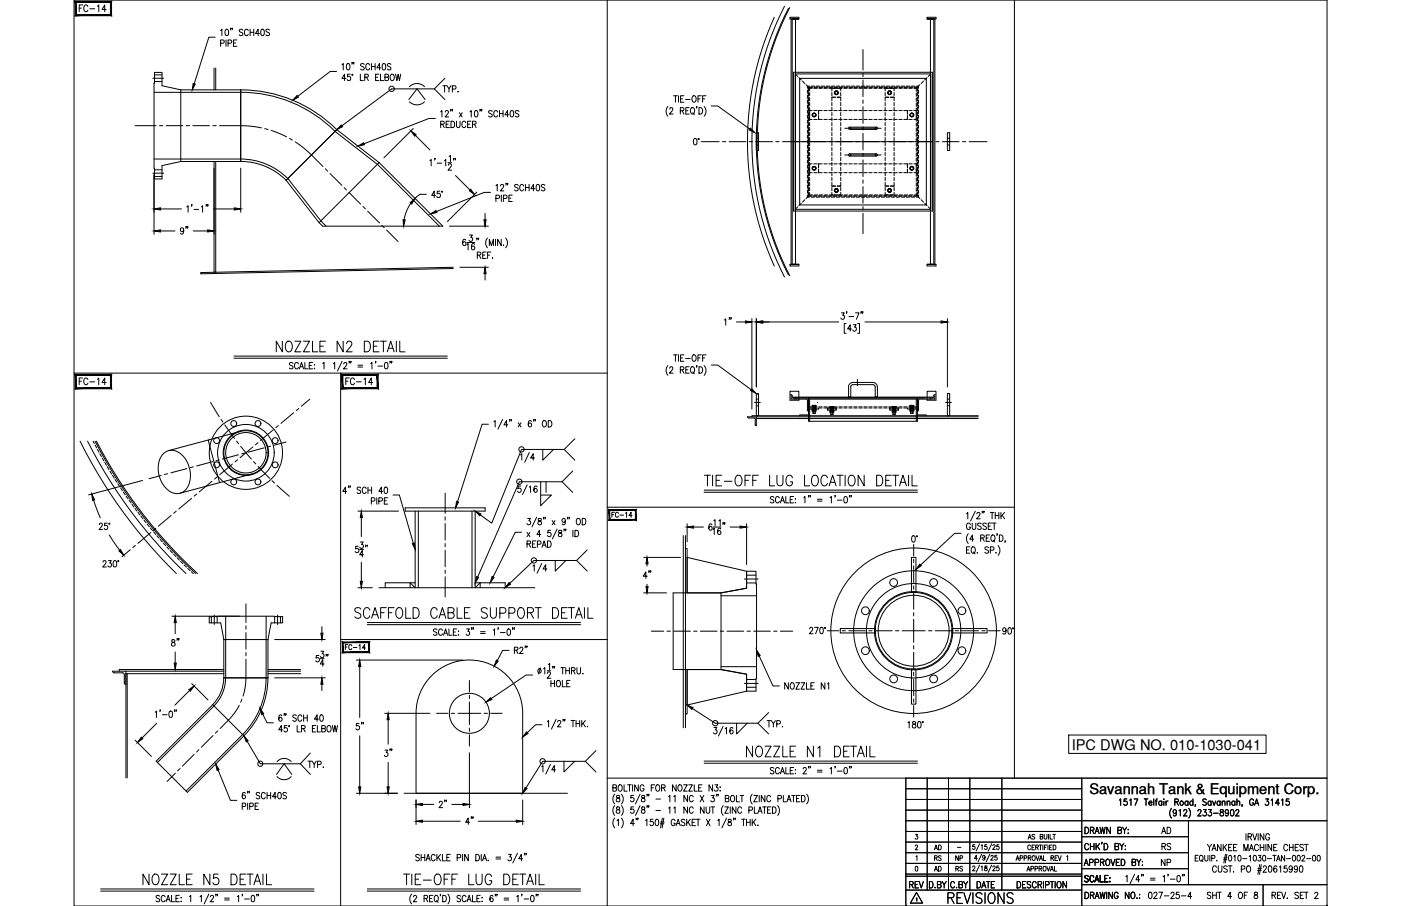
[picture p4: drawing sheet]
<svg xmlns="http://www.w3.org/2000/svg" width="432mm" height="279mm" viewBox="0 0 432 279" stroke-linecap="round" stroke-linejoin="round" font-family="sans-serif">
<defs><g id="words">
<g font-size="6.6">
<text x="84.3" y="109.7">NOZZLE N2 DETAIL</text>
<text x="216.3" y="151">TIE-OFF LUG LOCATION DETAIL</text>
<text x="108.3" y="191.9">SCAFFOLD CABLE SUPPORT DETAIL</text>
<text x="229.3" y="234.6">NOZZLE N1 DETAIL</text>
<text x="43" y="274.1">NOZZLE N5 DETAIL</text>
<text x="123.5" y="274.1">TIE-OFF LUG DETAIL</text>
<text x="291.4" y="279.8">REVISIONS</text>
</g>
<g font-size="5.7">
<text x="54.7" y="73.4">9&quot;</text>
<text x="108.7" y="226.5">5&quot;</text>
<text x="117.5" y="234.6">3&quot;</text>
<text x="134.4" y="250.5">2&quot;</text>
<text x="142.5" y="255.4">4&quot;</text>
</g>
<g font-size="5.3">
<text x="23.6" y="4.9">FC-14</text>
<text x="226.5" y="101.6" transform="rotate(-90 226.5 101.6)">1&quot;</text>
<text x="23.6" y="119.9">FC-14</text>
<text x="105.8" y="119.9">FC-14</text>
<text x="201.8" y="179.6" transform="rotate(-90 201.8 179.6)">4&quot;</text>
<text x="51.9" y="200.4">8&quot;</text>
<text x="279.4" y="275.2">REV</text>
<text x="353.1" y="278.3">027-25-4</text>
</g>
<g font-size="4.9">
<text x="132.3" y="62.1">45°</text>
<text x="29.6" y="164.4">25°</text>
<text x="357" y="258.2">AD</text>
<text x="357.4" y="263.2">RS</text>
<text x="357" y="268.1">NP</text>
</g>
<g font-size="4.5">
<text x="330.3" y="231.2">IPC DWG NO. 010-1030-041</text>
<text x="335.7" y="244.9">Savannah Tank &amp; Equipment Corp.</text>
</g>
<g font-size="4.4">
<text x="105.5" y="201.4">FC-14</text>
<text x="287.2" y="263.2">AD</text>
<text x="287.2" y="269.9">AD</text>
<text x="287.2" y="266.7">RS</text>
<text x="293.5" y="266.7">NP</text>
<text x="293.9" y="269.9">RS</text>
</g>
<text font-size="2.6" x="294.2" y="262.5">-</text>
</g></defs>
<!-- layer: 0 -->
<g fill="none" stroke="#000" stroke-width=".31">
<path d="M22.8 0h386.2v279.4h-386.2zM187.2 0v279.4M312.7 0v240M22.8 115.1h164.4M105 115.1v164.3M187.2 156.4h125.5M105 197.2h82.2M187.2 240h221.8M279.2 240v39.4M285.8 240v34.5M292.3 240v34.5M298.9 240v34.5"/>
<path d="M308.8 240v34.5M333.4 240v39.4M279.2 243.2h54.2M279.2 246.5h54.2M279.2 249.8h54.2M279.2 256.4h54.2M279.2 259.7h54.2M279.2 253.1h129.8M333.4 258h32.9M366.3 253.1v19.7M279.2 266.3h54.2M279.2 263h87.1"/>
<path d="M279.2 270.2h54.2M279.2 269.6h54.2M279.2 274.5h54.2M333.4 272.8h75.6M333.4 267.9h32.9M389.3 272.8v6.6"/>
</g>
<!-- layer: 10-45 -->
<path d="M74.2 28.4a41.1 41.1 0 0 1 29 12.1M74.2 27.7a41.9 41.9 0 0 1 29.6 12.3l-15.6 15.6a19.8 19.8 0 0 0-14-5.8zM74.2 49a20.5 20.5 0 0 1 14.5 6.1" fill="none" stroke="#000" stroke-width=".31"/>
<!-- layer: 10 PIPE -->
<path d="M55.7 28.5h18.5M55.7 27.7h18.5v22.1h-18.5M55.7 49h18.5" fill="none" stroke="#000" stroke-width=".31"/>
<!-- layer: CENTER -->
<g fill="none" stroke="#000" stroke-width=".31">
<path d="M266 15.3v6.3M41.6 38.8h6.5M47.1 24.1h3.3M49.2 38.8h1M51.2 38.8h5.1M57.4 38.8h1M59.4 38.8h5.2M65.6 38.8h1M67.6 38.8a57.1 57.1 0 0 1 11.4 .3l1.6 .3M81.6 39.7l1 .2M260.4 39.6h11.2M266 22.6v1"/>
<path d="M266 24.7v5.1M266 30.8v1.1M266 32.9v5.1M266 39.1v1M47.1 53.4h3.3M83.6 40.2l4.7 2M89.2 42.7l.9 .5M91 43.7l1.3 .9a51.5 51.5 0 0 1 7.2 6.7M100.3 52l.7 .8M101.7 53.5l3.6 3.6M106.1 57.9l.7 .7M107.5 59.3l3.6 3.6"/>
<path d="M216.1 43.7h5.5M222.7 43.7h1M224.7 43.7h5.2M230.9 43.7h1M232.9 43.7h5.2M239.1 43.7h1M241.2 43.7h5.1M247.3 43.7h1M249.4 43.7h5.1M255.5 43.7h1.1M257.6 43.7h5.1M260.4 47.8h11.2"/>
<path d="M263.8 43.7h1M265.8 43.7h5.2M266 41.1v5.1M266 47.3v1M266 49.3v5.2M266 55.5v1M266 57.6v5.1M272 43.7h1M274 43.7h5.2M280.2 43.7h1M282.3 43.7h5.1M288.4 43.7h1"/>
<path d="M290.5 43.7h5.1M296.6 43.7h1.1M298.7 43.7h5.5M111.9 63.7l.7 .7M113.3 65.1l3.7 3.6M117.7 69.5l.7 .7M119.1 70.9l3.6 3.6M266 63.7v1M266 65.8v6.3M264.3 117v2M64.9 124.1l2.7 4.4M68.1 129.3l.6 .9"/>
<path d="M69.3 131l3 4.2M72.9 136l.6 .8M74.2 137.6l3.3 4M75.5 139.7l-1 .3M77.9 137.8l-3.9 3.3M79.5 136.5l-.8 .7M81.4 138.1l-4.9 1.3M83.4 137.6l-1 .3M84.2 132.5l-3.9 3.3M85.8 131.2l-.8 .7M88.2 136.3l-3.8 1M90.5 127.3l-3.9 3.3"/>
<path d="M92.1 125.9l-.8 .7M95.5 123.1l-2.6 2.2M232.6 124.1h1.7M250.9 125.3v1M256.4 125.6v.4M256.4 126.3v.4M275.6 125.6v.4M275.6 126.3v.4M281.1 125.3v1M291.4 124.1h1.8M49.7 146.6l-3.8 1M51.7 146.1l-1 .2"/>
<path d="M52.7 159l-3.9 3.3M54.3 157.6l-.8 .7M57.6 144.5l-4.9 1.3M59 153.7l-3.9 3.3M59.6 144l-1 .2M60.6 152.4l-.8 .6M65.3 148.4l-3.9 3.3M65.6 142.4l-5 1.3M66.9 147.1l-.8 .6M67.5 141.8l-1 .3M71.6 143.1l-3.9 3.3M73.2 141.8l-.8 .7"/>
<path d="M73.5 140.3l-5 1.3M78.1 142.3l.7 .8M79.5 143.8l3.6 3.7M83.9 148.3l.7 .7M85.3 149.7l3.9 3.4M137.2 152.1v6.2M137.2 159.4v1M40.2 169.5l-2.6 2.2M41.7 168.2l-.8 .7M46.5 164.3l-4 3.3M48 162.9l-.8 .7M137.2 161.4v5.2"/>
<path d="M137.2 167.6v1M137.2 169.7v5.1M137.2 175.8v1M137.2 177.9v6.2M229.4 178.6h4.3M281.6 167.9v3.6M281.6 172.5v1M281.6 174.5v5.2M66 189.7v2.9M75.8 186.2v5.8M75.8 193v1M75.8 195.1v5.1"/>
<path d="M85.6 189.7v2.9M200.7 194.6h3.9M205.6 194.6h1M207.6 194.6h5.2M213.8 194.6h1M215.9 194.6h5.1M222 194.6h1.1M224.1 194.6h5.1M230.3 194.6h1M232.3 194.6h5.1M238.5 194.6h1M240.5 194.6h3.8"/>
<path d="M255 194.5h3.5M259.6 194.5h1M261.6 194.5h5.1M267.8 194.5h1M269.8 194.5h5.2M276 194.5h1M278 194.5h7.2M281.6 180.7v1M281.6 182.8v5.1M281.6 188.9v1M281.6 191v7.1M281.6 199.1v1"/>
<path d="M286.2 194.5h1M288.2 194.5h5.2M294.4 194.5h1M296.5 194.5h5.1M302.6 194.5h1.1M304.7 194.5h3.6M73.7 217.5l-2.5 3.7-3.4 3.5M74.6 215.6l-.4 1M75.8 203.3a37.3 37.3 0 0 1-.4 9.3l-.5 2.1M75.8 201.2v1M134.6 220h3.5M139.1 220h1"/>
<path d="M141.2 220h7M144.7 209.9v3.5M144.7 214.4v1M144.7 216.5v7M149.2 220h1M151.3 220h3.5M229.4 210.8h4.3M281.6 201.2v5.1M281.6 207.3v1M281.6 209.4v5.1M281.6 215.5v1.1M281.6 217.6v3.5"/>
<path d="M54 238.5l-2.5 2.5M55.5 237l-.7 .7M59.8 232.6l-3.6 3.7M61.3 231.2l-.7 .7M65.7 226.8l-3.7 3.7M67.1 225.4l-.7 .7M144.7 224.5v1.1M144.7 226.6v3.5"/>
</g>
<!-- layer: 12X10 REDUCER -->
<path d="M88.2 55.6l15.6-15.6 13.1 10.1-18.6 18.6zM88.7 55.1l10.2 13M103.3 40.5l13 10.2" fill="none" stroke="#000" stroke-width=".31"/>
<!-- layer: 10-150-RFWN -->
<path d="M47.5 28.5h8.2M47.6 22.3h2.3v4.1l5.8 1.3v22.1l-5.8 1.3v4.1h-2.3zM47.6 23.1h2.3M47.6 25.1h2.3M47.5 49h8.2M47.6 52.4h2.3M47.6 54.4h2.3" fill="none" stroke="#000" stroke-width=".31"/>
<!-- layer: SHELL -->
<g fill="none" stroke="#000" stroke-width=".31">
<path d="M241.8 1.9a91.8 91.8 0 0 0 0 83.5M243 2.6a90.2 90.2 0 0 0 0 82.2M243.4 2.3a90.1 90.1 0 0 0 0 82.7M66 21v6.7M66.5 21v6.7M249.2 28.7v1M249.2 30.2v1.1M249.2 31.8v1M249.2 33.3v1.1M249.2 34.9v1M249.2 36.4v1M249.2 38v1"/>
<path d="M249.2 39.5v1M249.5 28.5v1M249.5 30.1v1M249.5 31.6v1M249.5 33.1v1.1M249.5 34.7v1M249.5 36.2v1.1M249.5 37.8v1M249.5 39.3v1M250.3 27.2h-.8v.8M250.5 26.9h-1v.3h-.3v1M250.8 27.2h1.1"/>
<path d="M251 26.9h1M252.4 27.2h1M252.5 26.9h1.1M253.9 27.2h1M254.1 26.9h1M255.4 27.2h1.1M255.6 26.9h1M257 27.2h1M257.2 26.9h1M258.5 27.2h1.1M258.7 26.9h1M260.1 27.2h1"/>
<path d="M260.2 26.9h1.1M261.6 27.2h1M261.8 26.9h1M263.1 27.2h1.1M263.3 26.9h1.1M264.7 27.2h1M264.9 26.9h1M266.2 27.2h1.1M266.4 26.9h1M267.8 27.2h1M267.9 26.9h1.1M269.3 27.2h1"/>
<path d="M269.5 26.9h1M270.8 27.2h1.1M271 26.9h1.1M272.4 27.2h1M272.6 26.9h1M273.9 27.2h1.1M274.1 26.9h1M275.5 27.2h1M275.7 26.9h1M277 27.2h1M277.2 26.9h1M278.6 27.2h1"/>
<path d="M278.7 26.9h1.1M280.1 27.2h1M280.3 26.9h1M281.6 27.2h.8v1M281.8 26.9h.9v.9M282.4 28.7v1M282.4 30.2v1.1M282.4 31.8v1M282.4 33.3v1.1M282.4 34.9v1M282.4 36.4v1M282.4 38v1"/>
<path d="M282.4 39.5v1M282.7 28.4v1M282.7 29.9v1M282.7 31.4v1.1M282.7 33v1M282.7 34.5v1M282.7 36.1v1M282.7 37.6v1M282.7 39.1v1.1M66 49.8v34.1h.4M66.5 49.8v34.1M249.2 41v1.1"/>
<path d="M249.2 42.6v1M249.2 44.1v1M249.2 45.7v1M249.2 47.2v1M249.2 48.7v1.1M249.2 50.3v1M249.2 51.8v1M249.2 53.4v1M249.2 54.9v1M249.2 56.4v1.1M249.2 58v1M249.2 59.5v1h.9"/>
<path d="M249.5 40.9v1M249.5 42.4v1M249.5 43.9v1.1M249.5 45.5v1M249.5 47v1M249.5 48.6v1M249.5 50.1v1M249.5 51.6v1.1M249.5 53.2v1M249.5 54.7v1.1M249.5 56.3v1M249.5 57.8v1"/>
<path d="M249.5 59.4v.7h1M282.4 41v1.1M282.4 42.6v1M282.4 44.1v1M282.4 45.7v1M282.4 47.2v1M282.4 48.7v1.1M282.4 50.3v1M282.4 51.8v1M282.4 53.4v1M282.4 54.9v1M282.4 56.4v1.1"/>
<path d="M282.4 58v1M282.4 59.5v1h-.9M282.7 40.7v1M282.7 42.2v1M282.7 43.8v1M282.7 45.3v1M282.7 46.8v1.1M282.7 48.4v1M282.7 49.9v1M282.7 51.5v1M282.7 53v1M282.7 54.5v1.1"/>
<path d="M282.7 56.1v1M282.7 57.6v1.1M282.7 59.2v.9h-.9M250.7 60.5h1M251 60.1h1M252.2 60.5h1M252.5 60.1h1.1M253.7 60.5h1.1M254.1 60.1h1M255.3 60.5h1M255.6 60.1h1M256.8 60.5h1.1"/>
<path d="M257.2 60.1h1M258.4 60.5h1M258.7 60.1h1M259.9 60.5h1M260.2 60.1h1.1M261.5 60.5h1M261.8 60.1h1M263 60.5h1M263.3 60.1h1.1M264.5 60.5h1.1M264.9 60.1h1M266.1 60.5h1"/>
<path d="M266.4 60.1h1M267.6 60.5h1M267.9 60.1h1.1M269.1 60.5h1.1M269.5 60.1h1M270.7 60.5h1M271 60.1h1.1M272.2 60.5h1.1M272.6 60.1h1M273.8 60.5h1M274.1 60.1h1M275.3 60.5h1"/>
<path d="M275.7 60.1h1M276.8 60.5h1.1M277.2 60.1h1M278.4 60.5h1M278.7 60.1h1.1M279.9 60.5h1.1M280.3 60.1h1M139.7 82.4l-77.8 1.7v.3l77.8-1.6M27 136.1a149 149 0 0 0 30.3 40.8M29.3 136.1a148.4 148.4 0 0 0 31 40.8M29.7 136.1a147.7 147.7 0 0 0 31.2 40.8M233.1 129.1h68.4"/>
<path d="M249.2 123.1h33.5v6.8h-33.5zM249.5 123.1v6.8M282.4 123.1v6.8M301.5 128.2h-69.8v.3M210.6 165.2v59.2M211.3 165.2v59.2M116.8 181.3h48M39.2 207.8v32.1M69 207.8h-30.2v32.1M69 206.5h-32.2v.5M82.6 207.8h10M82.6 206.5h10"/>
<path d="M124.5 244.6h50.4"/>
<circle cx="75.8" cy="139.6" r="7"/>
<circle cx="281.6" cy="194.5" r="12.1"/>
</g>
<!-- layer: 12 PIPE -->
<path d="M116.3 50.7l19.1 19M116.9 50.1l19.6 19.6h-37.1l-1.1-1M98.9 68.1l1.6 1.6" fill="none" stroke="#000" stroke-width=".31"/>
<!-- layer: DIM -->
<g fill="none" stroke="#000" stroke-width=".31">
<path d="M66.3 11.5h-1.9l-4.5 14.3M68 9.4l.4-.4v2M68 13.3h.9l.1-.8-1-.2v2M69.6 9.1l.2-.1a1.07 1.07 0 0 1 .7 1 1.07 1.07 0 0 1-.7 1 1.38 1.38 0 0 1-.2-1.9zM69.7 12.3v2M70.3 13.3h.9l.1-.8-1-.2v2M71.2 8.7h-.2h.2l-.2 .5M71.6 8.7l-.1 .5M72 13.3h.6M73 12.3h-1v2h1M74.8 9.3l-.4-.3-.7 .3 .2 .5 .8 .3v.8l-.6 .1-.4-.3M76.5 9.5a.61 .61 0 0 0-.7-.5 .61 .61 0 0 0-.5 .8v.4a.61 .61 0 0 0 .5 .8 .61 .61 0 0 0 .7-.5"/>
<path d="M77.1 9v2M77.1 10h1.1M78.2 9v2M80 10.3h-1.2l.8-1.3v2M80.6 9.1l.2-.1a1.07 1.07 0 0 1 .7 1 1.07 1.07 0 0 1-.7 1 1.35 1.35 0 0 1-.2-1.9zM83.1 9.3l-.4-.3-.6 .1v.7l.8 .3 .2 .6-.4 .3-.7-.3M105.4 20l.4-.4v2M107 19.7h.6l.2 .3v1.2l-.4 .4-.6-.4-.1-.8zM108.6 19.3h-.2h.2l-.2 .5M109.1 19.3h-.2h.2l-.2 .5M112.2 19.9l-.3-.3-.8 .3 .1 .4 1 .7v.3l-.3 .3-.8-.3M114.5 19.6v2"/>
<path d="M115.6 19.6v2M118 19.7h.6l.2 .3v1.2l-.4 .4-.6-.4zM120.5 19.9l-.4-.3-.7 .3v.4l1.1 .7v.3l-.4 .3-.7-.3M103.7 22h-1.9l-10 7.7M106.6 24.2h-1.2l.8-1.3v1.9M108 22.9h-.9v.8a.61 .61 0 0 1 .9 0 .61 .61 0 0 1-.1 .9 .61 .61 0 0 1-.9-.1M111.1 22.9v1.9h.9M112.4 23.8l1-.1 .1-.6-1.1-.2v1.9M113 23.8l.5 1M113.9 20.1a.62 .62 0 0 0-.7-.5 .62 .62 0 0 0-.5 .7v.5a.62 .62 0 0 0 .5 .8 .62 .62 0 0 0 .7-.5M114.5 20.5h1.1M115.8 23.8h.6"/>
<path d="M116.8 22.9h-1v1.9h1M117.3 22.9v1.9h.9M117.4 20.9h-1.2l.8-1.3v2M118.6 23.8l1-.1 .1-.6-1.1-.2v1.9l1.1-.1 .1-.5-.4-.4M120.4 23.2l.3-.3a1 1 0 0 1 .8 1 1 1 0 0 1-.8 .9l-.5-.7zM121.9 22.9l.4 1.9 .4-1.9 .4 1.9 .4-1.9M126 30.7l2.5-3.3 2.5 3.3M126.2 31.4a3.3 3.3 0 0 0 4.6 0M126.2 26.7a3.3 3.3 0 0 1 4.6 0M127.4 39.6l-9.1 9.1M133.9 27.4h-13.2l-15.3 11.4M133.9 27.4l3.2 3.3"/>
<path d="M134.2 36.5h-2l-20 7.8M135.8 34.5l.4-.4v2M135.8 38.3l1-.1 .1-.6-1.1-.2v1.9M136.4 38.3l.5 1M136.5 26.4h1.1M137 26.4v2M137.1 24.1l-3.2 3.3M137.2 34.6l.4-.5 .4 .1 .2 .3-1 1.6h1.1M137.5 38.3h.6M137.8 26.4l.6 1v1M138.5 37.4h-1v1.9h1M139 33.8l-.1 .5"/>
<path d="M139 37.4a1 1 0 0 1 1.1 1 1 1 0 0 1-1.1 .9zM139 26.4l-.6 1M139.4 27.5l1.1-.2-.1-.8-1-.1v2M139.5 33.8l-.2 .5M140.7 37.4l.1 1.7 .4 .2 .5-.2 .1-1.7M141.2 28.2v.2zM141.6 34.8l.9 1.3M142.5 34.8l-.9 1.3M143.6 37.8a.61 .61 0 0 0-.8-.4 .61 .61 0 0 0-.4 .7v.5a.61 .61 0 0 0 .4 .7 .61 .61 0 0 0 .8-.4M144.1 38.3h.7M144.8 34.5l.4-.4v2M145.2 37.4h-1.1v1.9h1.1"/>
<path d="M145.6 38.3l1-.1v-.7l-1-.1v1.9M146.2 38.3l.5 1M146.4 34.2l.3-.1a1.06 1.06 0 0 1 .6 1 1.06 1.06 0 0 1-.6 1l-.5-.9zM148 33.8h-.1h.1l-.1 .5M148.5 33.8l-.1 .5M151.7 34.4l-.4-.3-.7 .3 .1 .4 .9 .4 .1 .6-.4 .3-.7-.3M153.4 34.6a.61 .61 0 0 0-.8-.5 .61 .61 0 0 0-.4 .7v.5a.61 .61 0 0 0 .4 .8 .61 .61 0 0 0 .8-.5M153.9 34.1v2M153.9 35h1.1M155 34.1v2M156.8 35.4h-1.2l.8-1.3v2M157.5 34.2l.3-.1a1.14 1.14 0 0 1-.1 2l-.4-.4-.1-.5z"/>
<path d="M159.9 34.4l-.4-.3-.5 .1-.1 .6 .9 .4 .1 .6-.4 .3-.7-.3M205.8 32.8a2.3 2.3 0 0 0 0 3M206.4 33.7l.3-.5h.4l.3 .4-.3 .6-.8 1h1.2M207.6 29.5h1.1M208.2 29.5v2M209.1 29.5v2M209.7 34.1l1-.1v-.7l-1-.1v2M209.8 30.5h.6M210.2 34.1l.6 1.1M210.8 29.5h-1v2h1M211.3 30.7h1.4M211.4 34.1h.6"/>
<path d="M212.4 33.2h-1v2h1M213.1 33.3l.2-.1a1.01 1.01 0 0 1 .8 1 1.01 1.01 0 0 1-.8 1 1.24 1.24 0 0 1-.2-1.9zM213.5 34.8l.5 .6M213.6 29.6l.2-.1a1.02 1.02 0 0 1 .8 1 1.02 1.02 0 0 1-.8 1 1.27 1.27 0 0 1-.2-1.9zM214.8 32.9h-.2h.2l-.2 .5M215.1 30.5h.7M215.4 33.2a1.01 1.01 0 0 1 1.2 1 1.01 1.01 0 0 1-1.2 1zM216.2 29.5h-1.1v2M216.6 30.5h.6M217 32.8a2.24 2.24 0 0 1 0 3M217.6 29.5h-1v2M219.2 32.7h2l9.9 7.1"/>
<path d="M47.5 53.9v18.3M66 51.9v20.3M74.2 51.9v13.6M128 41.8l4.5 4.4M129.4 59.9l-1.5 1.3M129.4 59.9h2M132.5 49.6l.4-.4v2M134.1 48.9h-.2h.2l-.2 .5M134.7 50.3h1.5M137 49.6l.4-.4v2M138.1 50.2h1.1M138.2 51l.1-.4 .5-.1 .3 .6-1 1.4h1.1"/>
<path d="M138.4 48.3l.4-.4v1.9M139.9 48.9l-.1 .5M140.4 54.1l4.4 4.5M140.4 48.9h-.2h.2l-.2 .5M147 59.2l-9.1 9.1M151.2 59.3h-2l-14.7 5.9M152.8 57.3l.4-.4v2M154.3 57.4l.3-.5h.3l.3 .4-.2 .6-.8 1h1.1M156 56.6h-.1h.1l-.1 .5M156.5 56.6l-.1 .5M159.7 57.2l-.4-.3-.5 .1-.1 .5 .9 .5 .1 .6-.4 .3-.7-.3M161.4 57.4a.62 .62 0 0 0-.7-.5 .62 .62 0 0 0-.5 .7v.5a.62 .62 0 0 0 .5 .8 .62 .62 0 0 0 .7-.5"/>
<path d="M161.9 56.9v2M161.9 57.8h1.2M163.1 56.9v2M164.8 58.2h-1.2l.8-1.3v2M165.5 57l.2-.1a1.09 1.09 0 0 1 .6 1 1.09 1.09 0 0 1-.6 1 1.43 1.43 0 0 1-.2-1.9zM167.9 57.2l-.4-.3-.7 .3 .2 .4 .9 .5v.5l-.4 .3-.7-.3M214 42.8l.2-.1a1.07 1.07 0 0 1 .6 1 1.07 1.07 0 0 1-.6 1 1.35 1.35 0 0 1-.2-1.9zM49.5 64.4h6.4M49.5 71.2h4.4M57.6 63.8l.4-.4v2M59.2 63.2l-.2 .4M59.5 71.2h4.5"/>
<path d="M59.8 64.6h1.4M62 63.8l.4-.4v2M63.6 63.2l-.1 .4M64.1 63.2h-.2h.2l-.2 .4M65.8 64.4h6.4M126.6 62.7a12.1 12.1 0 0 0-2.1 5.1M138.5 69.7h12M143.6 74.1l-.4-.3a1.09 1.09 0 0 0-.6 .9 1.09 1.09 0 0 0 .6 1.1 .56 .56 0 0 0 .5-.6 .56 .56 0 0 0-.5-.6 .56 .56 0 0 0-.6 .5M143.9 75.5l.4-.4v2M143.9 74.8h2.4M144.7 72.5h.9l-.5 .7a.6 .6 0 0 1 .5 .9 .6 .6 0 0 1-1.1 0M146.3 75.4l-.4-.3a1.11 1.11 0 0 0 0 2 .55 .55 0 0 0 .5-.6 .55 .55 0 0 0-.5-.5 .55 .55 0 0 0-.6 .4"/>
<path d="M147.1 73.5h-.2h.2l-.2 .5M147.1 78.7l1-.1v-.7l-1-.2v2M147.5 73.5l-.1 .5M147.7 78.7l.5 1M148.8 78.7h.6M149.5 65.8v2M149.8 77.7h-1v2h1M150.2 73.4a2.3 2.3 0 0 0 0 3M150.3 78.7h.6M150.8 75.8v-2l.6 2 .7-2v2M151.3 77.7h-1v2M151.8 79.5v.2z"/>
<path d="M152.7 73.8v2M152.8 61.2l1-.1 .2-.3-.2-.5-1-.1v1.9M154.5 73.8v2l-1.1-2v2M154.5 60.2v1.9M155.2 61.2l.9-.1v-.8l-.9-.1v1.9M155.2 75.6v.2zM155.8 73.4a2.24 2.24 0 0 1 0 3M156.8 61.1h.7M157.9 60.2h-1.1v1.9h1.1M141.8 82.4h8.7M149.5 84.4v2M227 99.3h2.8"/>
<path d="M231.7 98.3v27.9M233.1 98.3v21M235.1 99.3h23.4M259.3 96.5h.9l-.5 .7a.6 .6 0 0 1 .5 1 .6 .6 0 0 1-1-.1M260.8 99.8h-.6v3h.6M261 96.2h-.2h.2l-.2 .5M261.6 97.6h1.5M263.6 96.5h1.2l-.9 2M264.4 99.8h.5v3h-.5M265.5 96.2h-.2h.2l-.2 .5M265.9 96.2l-.1 .5M266.6 99.3h23.4"/>
<path d="M292 98.3v21M72.1 110.5h65.8M72.1 109.8h65.8M90.3 112.1l-.4-.3-.7 .3 .1 .4 .9 .5 .1 .5-.4 .2-.7-.2M92 112.2a.62 .62 0 0 0-.8-.4 .62 .62 0 0 0-.4 .7v.5a.62 .62 0 0 0 .4 .7 .62 .62 0 0 0 .8-.4M92.3 113.7l.6-1.9 .7 1.9M92.5 113.1h.8M94 111.8v1.9h.9M95.3 112.7h.7M96.4 111.8h-1.1v1.9h1.1M96.9 112.4v.2zM96.9 113.6v.1z"/>
<path d="M99.5 112.2l.4-.4v1.9M102.7 112.2l.4-.4v1.9M105.5 111.4l-1.5 3M105.9 112.2l.2-.3 .5-.1 .3 .6-1 1.3h1.1M110.3 112.6h1.5M110.3 113.2h1.5M114.2 112.2l.4-.4v1.9M116.5 112.9h1.4M118.7 111.9l.3-.1a1.07 1.07 0 0 1 .6 1 1.07 1.07 0 0 1-.6 .9 1.38 1.38 0 0 1-.3-1.8zM205.8 112.7a2.3 2.3 0 0 0 0 3M206.4 113.6l.3-.5h.4l.3 .4-.3 .6-.8 1h1.2M207.6 109.4h1.1"/>
<path d="M208.2 109.4v2M209.1 109.4v2M209.7 114l1-.1v-.7l-1-.1v2M209.8 110.4h.6M210.2 114l.6 1.1M210.8 109.4h-1v2h1M211.3 110.6h1.4M211.4 114h.6M212.4 113.1h-1v2h1M213.1 113.2l.2-.1a1.01 1.01 0 0 1 .8 1 1.01 1.01 0 0 1-.8 1 1.24 1.24 0 0 1-.2-1.9zM213.5 114.7l.5 .6M213.6 109.5l.2-.1a1.02 1.02 0 0 1 .8 1 1.02 1.02 0 0 1-.8 1 1.27 1.27 0 0 1-.2-1.9z"/>
<path d="M214.8 112.8h-.2h.2l-.2 .5M215.1 110.4h.7M215.4 113.1a1.01 1.01 0 0 1 1.2 1 1.01 1.01 0 0 1-1.2 1zM216.2 109.4h-1.1v2M216.6 110.4h.6M217 112.7a2.24 2.24 0 0 1 0 3M217.6 109.4h-1v2M219.2 112.6h2l10.3 7.6M262.4 101.5h-1.2l.8-1.4v2M263 100.1h.9l-.5 .8a.6 .6 0 0 1 .5 .9 .6 .6 0 0 1-1.1-.1M150.6 130.8h-2l-7.6 23.9M152.2 130.1l.4-.4v2"/>
<path d="M154.9 129.3l-1.4 3M156.5 131h-1.2l.8-1.3v2M157.2 129.4h-.2h.2l-.2 .5M157.6 129.4l-.1 .5M159.7 130.4l.9 1.3M160.6 130.4l-.9 1.3M163.1 139.6l-1.4 3M163.8 130l-.3-.3a1.09 1.09 0 0 0-.7 1 1.09 1.09 0 0 0 .6 1 .57 .57 0 0 0 .5-.6 .57 .57 0 0 0-.5-.6 .57 .57 0 0 0-.6 .5M164.6 129.4l-.2 .5M165.1 129.4h-.2h.2l-.2 .5M167.3 138.6v3.3l3.3-3.3M167.4 129.8l.2-.1a1 1 0 0 1 .8 1 1 1 0 0 1-.8 1 1.27 1.27 0 0 1-.2-1.9z"/>
<path d="M169 129.7a1 1 0 0 1 1.1 1 1 1 0 0 1-1.1 1zM173.9 138.6h-13.2l-9.1 22.7-3.6-2.5M177.2 135.3l-3.3 3.3 3.3 3.3M28.9 154.2l2 5.5M43.9 148.2l-16.6 4.4M106.9 151.5h-1.2l.8-1.3v2M107.5 149.9h-.2h.2l-.2 .5M108 149.9h-.2h.2l-.2 .5M110.3 157.6h12.5M111.2 150.5l-.4-.3-.7 .3 .1 .5 .9 .4a.48 .48 0 0 1-.3 .8l-.7-.3M111.4 159.6v5.9M112.9 150.7a.62 .62 0 0 0-.8-.5 .62 .62 0 0 0-.4 .8v.4a.62 .62 0 0 0 .4 .8 .62 .62 0 0 0 .8-.5"/>
<path d="M113.4 150.2v2M113.4 151.2h1.1M114.4 154.5l1-.1 .2-.2-.2-.6-1-.1v2M114.5 150.2v2M116.1 153.5v2M116.8 154.5l.9-.1v-.8l-.9-.1v2M118 151.5h-1.2l.8-1.3v2M118.4 154.4h.7M118.6 150.3l.2-.1a1.06 1.06 0 0 1 .7 1 1.06 1.06 0 0 1-.7 1l-.4-.9zM119.5 153.5h-1.1v2h1.1M121.1 152.7h2l4.3 14.9M160.4 140.3l.4-.4v2"/>
<path d="M160.5 149.9h-.8l-.1 .8a.61 .61 0 0 1 .9 .1 .61 .61 0 0 1-.1 .8 .61 .61 0 0 1-.9-.1M162.5 149.5l-1.4 3M162.6 159.9h.9l-.5 .7a.6 .6 0 0 1 .5 .9 .6 .6 0 0 1-1.1 0M163.1 150.2l.4-.3v1.9M164.7 141.2h-1.2l.8-1.3v2M165.4 159.5l-1.4 3M165.5 150.2l-.3-.3a1.09 1.09 0 0 0-.7 .9 1.09 1.09 0 0 0 .6 1 .57 .57 0 0 0 .6-.5 .57 .57 0 0 0-.5-.6 .57 .57 0 0 0-.7 .5M165.9 160v.5a.72 .72 0 0 1 .9 .4 .72 .72 0 0 1-.3 .9 .64 .64 0 0 1-.7-.6 .64 .64 0 0 1 .8-.6l.2-.3v-.3zM166.6 148.6v7.4l3.3-3.3h-3.3M167.6 159.6l-.1 .5M168.1 159.6h-.2h.2l-.2 .5M168.3 148.6v3.2"/>
<path d="M173.2 148.6h-13.1l-12.9 29.3M173.2 148.6l3.3 3.2M175 159.6l-.1 .5M175.5 159.6h-.1h.1l-.1 .5M176.5 145.3l-3.3 3.3M177.9 160l.2-.1a1 1 0 0 1 .8 1 1 1 0 0 1-.8 .9 1.29 1.29 0 0 1-.2-1.8zM179.5 159.9a.99 .99 0 0 1 1.1 1 .99 .99 0 0 1-1.1 .9zM217 151.2h65.8M217 151.8h65.8M238.5 153.4l-.4-.3-.7 .3 .2 .5 .9 .6v.3l-.4 .3-.7-.3M240.2 153.6a.61 .61 0 0 0-.7-.5 .61 .61 0 0 0-.5 .8v.4a.61 .61 0 0 0 .5 .8 .61 .61 0 0 0 .7-.5M240.5 155.1l.7-2 .6 2"/>
<path d="M240.7 154.4h.9M242.2 153.1v2h1M243.5 154.1h.7M244.6 153.1h-1.1v2h1.1M245.1 155h.1zM245.2 153.8v.2zM247.7 153.5l.4-.4v2M249.3 152.8h-.2h.2l-.2 .5M249.8 152.8h-.2h.2l-.2 .5M251.9 154h1.5M251.9 154.5h1.5M255.8 153.5l.4-.4v2"/>
<path d="M257.5 152.8h-.2h.2l-.2 .5M258.1 154.2h1.4M260.3 153.2l.3-.1a1.07 1.07 0 0 1 .6 1 1.07 1.07 0 0 1-.6 1 1.38 1.38 0 0 1-.3-1.9zM261.9 152.8h-.2h.2l-.2 .5M262.4 152.8h-.2h.2l-.2 .5M297.9 158.4l.4-.4v2M300.6 157.6l-1.5 3.1M301.1 158.5l.3-.5 .5 .1 .1 .3-.2 .7-.8 .9h1.1M302.8 157.8h-.1h.1l-.1 .4M303.3 157.8l-.2 .4M305.2 158h1.1M305.8 158v2"/>
<path d="M306.7 158v2M306.7 159h1.1M307.8 158v2M308.5 158v2M308.9 158.9l.7 1.1M309.6 158l-1.1 1.3M31.8 173.4l.3-.5h.3l.3 .3-.2 .7-.8 1h1.1M33.4 172.9h.9l-.5 .7a.6 .6 0 0 1 .5 1 .6 .6 0 0 1-1-.1M33.7 165l3.2 4.7M35.1 173l.4-.1a1.15 1.15 0 0 1-.2 2l-.4-.4v-.5zM110.4 168.5h-.8v.8a.61 .61 0 0 1 .9 0 .61 .61 0 0 1-.1 .9 .61 .61 0 0 1-.9-.1M110.8 169.4h1.2"/>
<path d="M111 167.2h.9l-.5 .7a.6 .6 0 0 1 .5 .9 .6 .6 0 0 1-1-.1M111.4 173.4v5.9M112 171.1h-1.2l.9-1.3v1.9M112.8 168.2l-.2 .5M113.2 168.2h-.1h.1l-.1 .5M160.8 164.1h-2l-6.8 13.8M162.4 167.7h1v-.8l-1-.1v2M162.4 164.2l.9 1.3M163 167.7l.6 1.1M163.3 164.2l-.9 1.3M164.1 167.7h.7M164.3 174.5l.4-.3v1.9"/>
<path d="M165.1 166.8h-1v2h1M165.6 167.9l1-.2 .2-.2-.2-.6-1-.1v2M166.7 164.8h-1.2l.8-1.3v2M167 173.8l-1.5 3M167.1 168.8l.6-2 .6 2M167.3 168.1h.8M168.6 175.5h-1.2l.8-1.3v1.9M168.7 166.8a1 1 0 0 1 1.2 1 1 1 0 0 1-1.2 1zM169.7 163.5h-.8l-.1 .9a.61 .61 0 0 1 .9 0 .61 .61 0 0 1-.1 .9 .61 .61 0 0 1-.9-.2M170.2 160.5l.9 1.3M171.1 160.5l-.9 1.3M171.1 172.8v3.3l3.3-3.3"/>
<path d="M171.7 163.2l-1.4 3M172.3 163.6v.6a.72 .72 0 0 1 .8 .4 .72 .72 0 0 1-.3 .9 .64 .64 0 0 1-.7-.7 .64 .64 0 0 1 .8-.5l.2-.3v-.4zM173.9 163.2l-.1 .5M174.2 160.5a.53 .53 0 0 1-.7 .4 .53 .53 0 0 1-.2-.8 .53 .53 0 0 1 .9 0v.4a.92 .92 0 0 1-.6 1.3l-.3-.3M174.4 163.2h-.2h.2l-.2 .5M176.6 163.5v2M177.2 163.5a1 1 0 0 1 1.2 1 1 1 0 0 1-1.2 1zM181 176.1l-3.3-3.3h-13.1l-7.5 7.1M181 169.6l-3.3 3.2M198.4 171.9h11.3M211.8 161.5v5.6M213.7 162.5h3.1"/>
<path d="M219.4 161.8l-.5-.2a1.13 1.13 0 0 0 .1 1.9 .58 .58 0 0 0 .5-.8 .58 .58 0 0 0-1-.1v.3M219.7 163.3l.4-.4v1.9M219.7 162.5h2.5M220 160.6l.4-.3v1.9M221.6 160.6l.4-.3v1.9M222.1 163.2l-.3-.3a1.1 1.1 0 0 0-.6 .9 1.1 1.1 0 0 0 .5 1 .58 .58 0 0 0 .5-.7 .58 .58 0 0 0-.8-.4l-.2 .5M222.9 161.3l-.1 .5M223.4 161.3h-.2h.2l-.2 .5M225 162.5h3.1M230.1 161.5v12.6M281.2 165.3l.4-.1a1.15 1.15 0 0 1-.1 2l-.4-.4-.1-.5zM296.2 164.5h-1.9l-10.6 9.7"/>
<path d="M297.9 169.6h.6M298.4 164.6a2.31 2.31 0 0 0 0 3M298.9 168.6h-1v2h1M299.1 161.8a.62 .62 0 0 0-.8-.5 .62 .62 0 0 0-.4 .8v.4a.62 .62 0 0 0 .6 .8 .62 .62 0 0 0 .6-.8h-.4M299.5 168.9l.3-.3a1 1 0 0 1 .8 1 1 1 0 0 1-.8 1l-.5-.7zM299.6 161.3v1.4l.5 .6 .6-.3 .1-1.7M300 170.2l.5 .6M300.1 166.3h-1.2l.8-1.3v1.9M301.2 170.4v.2zM302.3 165.9l.9-.1v-.7l-.9-.1v1.9M302.4 161.6l-.4-.3-.7 .3 .2 .5 .9 .6v.3l-.4 .3-.7-.3M302.8 165.9l.6 1"/>
<path d="M304 165.9h.6M304 161.6l-.4-.3-.7 .3 .2 .5 .8 .3 .1 .3v.3l-.4 .3-.7-.3M304.6 162.2h.6M304.7 168.9l-.4-.3-.7 .3 .1 .5 .9 .5 .1 .4-.4 .3-.7-.3M305 165h-1v1.9h1M305.2 169.7l1-.1 .1-.8-1.1-.2v2M305.6 161.3h-1v2h1M305.7 165.1l.2-.1a1 1 0 0 1 .8 1 1 1 0 0 1-.8 .9 1.26 1.26 0 0 1-.2-1.8zM305.9 161.3h1.1M306.1 166.6l.5 .5M306.4 161.3v2M307 170.4v.2z"/>
<path d="M307.4 164.7h-.2h.2l-.2 .5M307.6 168.3a2.24 2.24 0 0 1 0 3M308 165a1 1 0 0 1 1.2 1 1 1 0 0 1-1.2 .9zM309.9 166.9h-.2h.2l-.2 .4M53 190h20.7M54 192v3.4M84.6 197.2h15.6M99.2 193.3v2M110.3 181.3h4.5M113.2 192h65.7M113.2 192.6h65.7M134.7 194.2l-.4-.2-.7 .2 .1 .5 .8 .4 .2 .3v.2l-.4 .3-.7-.3"/>
<path d="M136.4 194.4a.62 .62 0 0 0-.8-.4 .62 .62 0 0 0-.4 .7v.5a.62 .62 0 0 0 .4 .7 .62 .62 0 0 0 .8-.4M136.7 195.9l.6-1.9 .7 1.9M136.9 195.3h.8M138.4 194v1.9h.9M139.7 194.9h.7M140.8 194h-1.1v1.9h1.1M141.3 194.6v.2zM141.3 195.7v.2zM143.8 194h.9l-.5 .7a.6 .6 0 0 1 .5 .9 .6 .6 0 0 1-1.1 0M148.1 194.8h1.4M148.1 195.4h1.4M152 194.3l.4-.3v1.9"/>
<path d="M154.2 195.1h1.5M156.5 194.1l.2-.1a1.06 1.06 0 0 1 .7 .9 1.06 1.06 0 0 1-.7 1 1.41 1.41 0 0 1-.2-1.8zM162 199.3h-.2h.2l-.2 .5M162.4 199.3l-.1 .5M198.4 182.8h7M249.5 193.9l.4-.4h.4l.2 .3-.2 .7-.9 .9h1.2M251.1 193.5h1.1l-.8 1.9M252.9 193.5h.6l.2 .3v1.3l-.4 .3-.6-.3-.1-.8zM310.1 194.2a.53 .53 0 0 1-.8 .4 .53 .53 0 0 1-.1-.8 .53 .53 0 0 1 .8 .1l.1 .3a.94 .94 0 0 1-.7 1.4l-.3-.3M310.9 193.7l.2-.1a1.07 1.07 0 0 1 .7 1 1.07 1.07 0 0 1-.7 1l-.2-.1-.3-.8zM47.8 219.6l.4-.3v2M49.4 219h-.1h.1l-.1 .5"/>
<path d="M52.3 219.4l.4-.1a1.15 1.15 0 0 1-.2 2l-.4-.4-.1-.5zM53 206.5h13.9M53.9 219l-.2 .5M54 201.1v3.4M54.4 219h-.2h.2l-.2 .5M58.4 212.9l-4.5 4.5M59.1 210.8l5 5.1M84.6 209h15.6M98.3 202.1h-.8l-.1 .9a.61 .61 0 0 1 .9 0 .61 .61 0 0 1-.1 .9 .61 .61 0 0 1-.9-.1M98.7 203.1h1.2M98.9 200.8h.9l-.5 .8a.6 .6 0 0 1 .5 .9 .6 .6 0 0 1-1.1-.1M99.2 211v2"/>
<path d="M99.9 204.8h-1.2l.8-1.3v1.9M100.6 201.9l-.1 .4M101.1 201.9h-.2h.2l-.2 .4M109.8 203.6h32.8M110.9 205.5v15.8M118.6 220h13.9M156.9 200.6h-2l-1.6 3.1M158.5 200.5l1-.1 .1-.6-1.1-.2v1.9M159.1 200.5l.5 1M160.2 200l.2-.3 .4-.1 .4 .6-1.1 1.3h1.1M164.1 208.2h-2l-10.7 7.2M166.6 206l-.7 1.9"/>
<path d="M167.5 206.2l.4-.3v2M168.6 206.9h1.2M168.7 207.7l.3-.5h.4l.3 .4-.3 .6-.8 1h1.2M169 204.9l.4-.3v1.9M169.8 209.8v2M169.8 210.8h1.1M170.5 205.6h-.2h.2l-.2 .5M170.9 209.8v2M170.9 205.6l-.1 .5M171.8 209.9l.1-.1a1 1 0 0 1 .9 1 1 1 0 0 1-.9 1 1.28 1.28 0 0 1-.1-1.9zM172.9 205.9h1.1M173.3 209.8v2h1"/>
<path d="M173.4 205.9v2M174.4 205.9v2M174.4 206.8h1.1M174.7 210.8h.6M175.5 205.9v2M175.7 209.8h-1v2h1M176.1 206.8l1-.1v-.7l-1-.1v2M176.7 206.8l.5 1.1M177.8 205.9l.1 1.7 .4 .3 .6-.3v-1.7M179.6 207.7v.2zM213.4 218.5l7.1 4.5h13.1l3.3 3.3M234 202.3l4.2 9.2h2"/>
<path d="M236.9 219.8l-3.3 3.2M243 210.5v2l-1.1-2v2M243.8 210.7l.2-.2a1.01 1.01 0 0 1 .8 1 1.01 1.01 0 0 1-.8 1 1.27 1.27 0 0 1-.2-1.8zM245.3 210.5h1.1l-1.1 2h1.1M246.9 210.5h1.1l-1.1 2h1.1M248.6 210.5v2h.9M249.9 211.5h.6M251 210.5h-1.1v2h1.1M254.2 210.5v2l-1.1-2v2M255 210.9l.4-.4v2M41.7 228.3l5 5M48.3 223.1l-4.5 4.5"/>
<path d="M50.1 220.4h1.4M67.2 237.5l3.8 9.3h2M76.2 228.6l4 6.9h12.4M81 220.3l1.3 2.6h2M85.2 238.8l2.4-3.3 2.3 3.3M85.4 234.8a2.97 2.97 0 0 1 4.3 0M85.4 239.5a2.97 2.97 0 0 0 4.3 0M86.9 220.7l-.3-.2a1.12 1.12 0 0 0-.1 1.9 .58 .58 0 0 0 .5-.8 .58 .58 0 0 0-1-.1l-.1 .3M87.1 225.1h-1.2l.8-1.3v1.9M87.7 220.2h-.2h.2l-.2 .4M88.2 220.2h-.2h.2l-.2 .4M88.5 223.8h-.8l-.1 .8a.61 .61 0 0 1 .9 0 .61 .61 0 0 1-.1 .9 .61 .61 0 0 1-.9-.2"/>
<path d="M91.3 220.7l-.3-.2-.8 .2 .2 .5 .9 .5a.48 .48 0 0 1-.3 .7l-.8-.3M91.6 223.8v1.9h.9M92.6 235.5l3.1 3.3M92.9 224.7l1-.1 .1-.7-1.1-.1v1.9M93 220.9a.62 .62 0 0 0-.7-.4 .62 .62 0 0 0-.5 .7v.5a.62 .62 0 0 0 .5 .7 .62 .62 0 0 0 .7-.4M93.5 224.7l.6 1M93.6 220.5v1.9M93.6 221.4h1.1M94.7 220.5v1.9M94.9 234.7h1.1M95.5 234.7v2M95.7 232.2l-3.1 3.3"/>
<path d="M96.2 234.7l.6 1v1M96.3 224.7h.6M97.3 223.8h-1v1.9h1M97.5 234.7l-.7 1M97.8 223.8v1.9h1M97.9 235.8l.9-.1 .2-.3-.2-.6-.9-.1v2M98.1 221.8h-1.2l.8-1.3v1.9M98.8 220.6l.2-.1a1.08 1.08 0 0 1 .7 .9 1.08 1.08 0 0 1-.7 1l-.5-.8zM99.2 224.7l.9-.1 .1-.7-1-.1v1.9l1-.2 .1-.4-.4-.4M99.6 236.5v.2zM101.1 223.8h.1a1 1 0 0 1 .9 .9 1 1 0 0 1-.9 1 1.24 1.24 0 0 1-.1-1.9zM102.4 223.8l.4 1.9 .4-1.9 .4 1.9 .4-1.9"/>
<path d="M110.9 226.9v15.8M119.6 222v7.5M119.6 235.1v7.6M144.7 232.2v16.9M166.9 236.5l.4-.4v2M167 223.5h-1.9l-2.6 2.4M168.7 222.6l.4-.4v2M169.7 235.7l-1.5 3M171.2 237.4h-1.1l.8-1.3v2M171.4 221.8l-1.4 3M171.9 222.7l.3-.5h.3l.3 .4-1 1.6h1.1M173.6 221.9l-.1 .5"/>
<path d="M173.8 234.8v3.3l3.3-3.3M174.1 221.9h-.2h.2l-.2 .5M176 222.2h1.1M176.6 222.2v2M177.5 222.2v2M177.5 223.1h1.2M178.7 222.2v2M179.3 222.2v2M179.7 223l.7 1.2M180.4 234.8h-13.2l-5.1 8.2M180.4 222.2l-1.1 1.3M181 224.1h.1z"/>
<path d="M183.7 231.5l-3.3 3.3 3.3 3.3M217 234.7h65.8M217 235.4h65.8M220.1 224.3h.8l-.4 .8a.6 .6 0 0 1 .4 .9 .6 .6 0 0 1-1 0M222.9 224l-1.5 3M223.5 224.7l.4-.4v2M225.9 224.6l-.3-.3a1.12 1.12 0 0 0-.1 2 .58 .58 0 0 0 .5-.8 .58 .58 0 0 0-1-.1l-.1 .3M227 223v3.3l3.3-3.3M236.5 222.2h1.1M237 222.2v2M237.7 222.2l.7 1v1M238.5 237l-.4-.3-.7 .3 .1 .3 1 .8v.3l-.4 .3-.7-.3"/>
<path d="M239 222.2l-.6 1M239.4 223.3l1-.1v-.9l-1-.1v2M240.2 237.2a.61 .61 0 0 0-.7-.5 .61 .61 0 0 0-.5 .7v.5a.61 .61 0 0 0 .5 .8 .61 .61 0 0 0 .7-.5M240.5 238.7l.7-2 .6 2M240.7 238h.9M241.2 224v.2zM242.2 236.7v2h1M243.5 237.6h.7M244.6 236.7h-1.1v2h1.1M245.1 237.4h.1zM245.2 238.5v.2zM247.5 237.2l.4-.5 .4 .1 .2 .3-.2 .6-.8 1h1.1"/>
<path d="M251.9 237.5h1.5M251.9 238.1h1.5M255.8 237.1l.4-.4v2M258.1 237.8h1.4M260.3 236.8h.7l.1 .3v1.2l-.4 .4-.4-.1-.1-.3-.1-.8zM279.8 222.9l.4-.4v2M281.3 222.6v.6a.72 .72 0 0 1 .9 .4 .72 .72 0 0 1-.3 .9 .64 .64 0 0 1-.8-.7 .64 .64 0 0 1 .9-.5l.2-.3-.1-.4zM283 222.6h.7l.1 .3v1.2l-.4 .4-.5-.4zM329.4 226.7h60.8v5.6h-60.8zM74.7 248.7l1-.2-.1-.7-.9-.1v1.9M75.6 244.7l-.3-.3a1.12 1.12 0 0 0-.1 2 .58 .58 0 0 0 .5-.9 .58 .58 0 0 0-1-.1v.3M76.3 247.7v1.9"/>
<path d="M76.4 244.1h-.2h.2l-.2 .5M76.9 244.1l-.2 .5M77 248.7l.9-.1 .2-.3-.2-.5-.9-.1v1.9M78.6 248.6h.7M79.7 247.7h-1.1v1.9h1.1M80.1 244.7l-.4-.3-.7 .3 .1 .4 .9 .5-.1 .7-.5 .1-.4-.3M81.7 244.9a.61 .61 0 0 0-.7-.5 .61 .61 0 0 0-.4 .7v.5a.61 .61 0 0 0 .4 .8 .61 .61 0 0 0 .7-.5M82.3 244.4v2M82.3 245.3h1.1M83.4 244.4v2M85.2 245.7h-1.2l.8-1.3v2M85.8 244.5l.3-.1a1.09 1.09 0 0 1 .6 1 1.09 1.09 0 0 1-.6 1l-.4-.4-.1-.5z"/>
<path d="M88.3 244.7l-.4-.3-.6 .1-.1 .5 .9 .5 .2 .6-.4 .3-.7-.3M109.8 244.6h12.7M128.2 246.7v7.6M130.2 253.3h11.7M130.2 248.1h3.4M139.3 248.1h3.4M147.5 253.3h11.6M161.1 246.7v7.6M31 274.2h65.8M31 274.8h65.8M49.2 276.4l-.4-.3-.6 .1v.7l.8 .3 .2 .6-.4 .3-.7-.3M50.9 276.6a.62 .62 0 0 0-.8-.5 .62 .62 0 0 0-.4 .8v.4a.62 .62 0 0 0 .4 .8 .62 .62 0 0 0 .8-.5"/>
<path d="M51.2 278.1l.6-2 .7 2M51.4 277.4h.8M52.9 276.1v2h.9M54.2 277.1h.7M55.3 276.1h-1.1v2h1.1M55.8 276.8v.2zM55.8 277.9v.2zM58.4 276.5l.4-.4v2M61.7 276.5l.4-.4v2M64.4 275.7l-1.5 3M64.9 276.6l.1-.4 .5-.1 .3 .6-1 1.4h1.1M69.2 277h1.5"/>
<path d="M69.2 277.5h1.5M73.2 276.5l.4-.4v2M75.4 277.2h1.4M77.6 276.2l.3-.1a1.07 1.07 0 0 1 .6 1 1.07 1.07 0 0 1-.6 1 1.38 1.38 0 0 1-.3-1.9zM113.2 274.2h65.7M113.2 274.8h65.7M126.9 275.7a2.24 2.24 0 0 0 0 3M127.4 276.6l.2-.4 .5-.1 .3 .6-1.1 1.4h1.2M129.2 263.8l-.4-.3-.7 .3 .2 .4 .9 .7v.3l-.4 .3-.7-.3M129.8 263.5v2M129.8 264.4h1.1M130.7 277.1l1-.1v-.7l-1-.2v2"/>
<path d="M130.9 263.5v2M131.3 277.1l.5 1M131.3 265.5l.7-2 .6 2M131.6 264.8h.8M132.4 277.1h.6M133.4 276.1h-1v2h1M134.1 264a.62 .62 0 0 0-.7-.5 .62 .62 0 0 0-.5 .7v.5a.62 .62 0 0 0 .5 .8 .62 .62 0 0 0 .7-.5M134.1 276.2l.2-.1a1 1 0 0 1 .8 1 1 1 0 0 1-.8 1 1.24 1.24 0 0 1-.2-1.9zM134.5 277.7l.5 .6M134.7 263.5v2M135.1 264.3l.7 1.2M135.8 263.5l-1.1 1.3"/>
<path d="M136.4 263.5v2h.9M136.4 276.1a1 1 0 0 1 1.2 1 1 1 0 0 1-1.2 1zM137.7 264.4h.6M138 275.7a2.31 2.31 0 0 1 0 3M138.7 263.5h-1v2h1M140.9 264.5l1-.1v-.7l-1-.2v2M142 276.4l-.4-.3-.6 .1v.7l.8 .3 .2 .6-.4 .3-.8-.3M142.6 263.5v2M143.6 276.6a.62 .62 0 0 0-.7-.5 .62 .62 0 0 0-.5 .8v.4a.62 .62 0 0 0 .5 .8 .62 .62 0 0 0 .7-.5M144 278.1l.6-2 .6 2M144.2 277.4h.8M144.3 263.5v2l-1.1-2v2"/>
<path d="M145.6 276.1v2h1M146.6 263.5a1.01 1.01 0 0 1 1.2 1 1.01 1.01 0 0 1-1.2 1zM147 277.1h.6M148 276.1h-1v2h1M148.3 263.5v2M148.6 276.8v.2zM148.6 277.9v.2zM148.7 265.5l.7-2 .6 2M148.9 264.8h.9M150.4 265.4h.2zM151.9 276.4l-.3-.3a1.11 1.11 0 0 0-.1 2 .55 .55 0 0 0 .6-.5 .55 .55 0 0 0-.5-.6 .55 .55 0 0 0-.6 .4M152.9 264.3h1.4"/>
<path d="M152.9 264.9h1.4M155.4 277h1.4M155.4 277.5h1.4M156.7 263.5h.9l-.5 .7a.6 .6 0 0 1 .5 1 .6 .6 0 0 1-1.1-.1M159.3 276.5l.4-.4v2M159.5 263.1l-1.4 3M161.1 264.8h-1.2l.8-1.3v2M161.5 277.2h1.5M161.7 263.2h-.1h.1l-.1 .5M162.2 263.2h-.1h.1l-.1 .5M163.7 276.2l.3-.1a1.07 1.07 0 0 1 .6 1 1.07 1.07 0 0 1-.6 1 1.38 1.38 0 0 1-.3-1.9z"/>
<circle cx="108.6" cy="23.1" r=".17"/>
<circle cx="120.7" cy="27.4" r=".81"/>
<circle cx="215.3" cy="42.9" r=".17"/>
<circle cx="160.7" cy="138.6" r=".81"/>
<circle cx="160.1" cy="148.6" r=".81"/>
<circle cx="36.4" cy="173" r=".17"/>
<circle cx="164.6" cy="172.8" r=".81"/>
<circle cx="282.6" cy="165.4" r=".17"/>
<circle cx="254.2" cy="193.6" r=".17"/>
<circle cx="312.2" cy="193.8" r=".17"/>
<circle cx="166.3" cy="206.9" r=".61"/>
<circle cx="80.2" cy="235.5" r=".79"/>
<circle cx="89.1" cy="223.9" r=".17"/>
<circle cx="167.2" cy="234.8" r=".81"/>
<circle cx="220.4" cy="223" r=".81"/>
<circle cx="284.4" cy="222.7" r=".17"/>
</g>
<g fill="#000" stroke="#000" stroke-width=".31">
<path d="M59.5 25.7l.7 .2-.9 1.8zM91.6 29.4l.4 .6-1.8 .9zM105.2 38.5l.4 .6-1.8 .9zM231.3 39.5l1.4 1.4-1.8-.9zM110.3 45.1l1.8-1.1 .2 .6zM126.6 40.4l1.7 1.1-.5 .5zM145.1 58.4l1.1 1.6-1.6-1.2zM47.5 64.4l2-.3v.7zM47.5 71.2l2-.3v.6zM64 70.9l2 .3-2 .3zM72.2 64.1l2 .3-2 .4zM124.2 67.8h.7l-.5 1.9z"/>
<path d="M126.4 62.5l1.5-1.3-1 1.7zM132.7 66l1.7-1.1 .2 .6zM149.2 67.8h.6l-.3 1.9zM149.5 82.4l.3 2h-.6zM229.8 99l1.9 .3-1.9 .3zM233.1 99.3l2-.3v.6zM290 99l2 .3-2 .3zM231.7 119.9l1.4 1.5-1.8-.9zM28.3 152.4l.9 1.8-.7 .1zM111.4 157.6l.3 2h-.7zM140.7 154.6l.6 .2-.9 1.8zM146.5 157.6l1.7 .9-.4 .5z"/>
<path d="M36.6 169.9l.5-.4 1 1.7zM111 179.3h.7l-.3 2zM127.1 167.6l.6-.1 .3 1.9zM146.9 177.8l.6 .2-1 1.7zM151.7 177.8l.6 .3-1.2 1.6zM199.4 171.9l.3 2h-.6zM211.8 162.5l1.9-.3v.7zM228.1 162.2l2 .3-2 .4zM283.5 174l.5 .5-1.7 1.1zM54 190l.3 2h-.6zM98.9 195.3h.6l-.3 1.9zM156.9 179.7l.5 .4-1.7 1.2z"/>
<path d="M199.1 180.9h.6l-.3 1.9zM53.7 204.5h.6l-.3 2zM58.2 212.7l1.6-1.1-1.1 1.6zM99.2 209l.3 2h-.6zM110.9 203.6l.3 1.9h-.7zM149.8 216.5l1.4-1.3 .4 .5zM153 203.6l.5 .3-1.2 1.5zM211.8 217.4l1.8 .8-.3 .6zM233.2 200.5l1.1 1.6-.6 .3zM43.5 227.4l.5 .4-1.6 1.2zM66.5 235.6l1 1.7-.6 .3zM75.2 226.9l1.3 1.6-.6 .3z"/>
<path d="M80.1 218.5l1.2 1.6-.6 .3zM119.6 220l.4 2h-.7zM162.3 225.7l.5 .5-1.7 1.1zM110.5 242.7h.7l-.3 1.9zM119.3 242.7h.7l-.4 1.9zM128.2 253.3l2-.4v.7zM128.2 248.1l2-.3v.6zM142.7 247.8l2 .3-2 .3zM159.1 252.9l2 .4-2 .3zM161.9 242.8l.5 .3-1.3 1.5z"/>
</g>
<!-- layer: 4 PIPE -->
<path d="M128 157.6v23.7M128.9 157.6v23.7M145.5 157.6v23.7M146.5 157.6v23.7" fill="none" stroke="#000" stroke-width=".31"/>
<!-- layer: EXTERNALS -->
<g fill="none" stroke="#000" stroke-width=".31">
<path d="M244.2 5.8h2h-2.7v-.5h2.7v.5M285.8 5.8v-.5h2.7v.5h-2.7h2M233.1 40.9h.7v5.5h-.7zM233.1 44.7h.7M233.1 42.7h.7M292 40.9h.7v5.5h-.7zM292 44.7h.7M292 42.7h.7M244.2 81.5h2h-2.7v.5h2.7v-.5M285.8 81.5v.5h2.7v-.5h-2.7h2M233.1 121.4h.7v6.8h-.7zM233.1 123.1h.7"/>
<path d="M233.1 125.1h.7M243.5 120.7h2.7v2.7h-2.7zM244.9 122.7h40.1M285.8 120.7h2.7v2.7h-2.7zM292 121.4h.7v6.8h-.7zM292 123.1h.7M292 125.1h.7M124.9 156.6h24.6v1h-24.6zM211.8 171.9l18.3 4.3v5.2l-7.9 1.4h-10.4zM280.9 171.9h1.4v10.8h-1.4zM259 193.8h10.8v1.4h-10.8zM293.4 193.8h10.8v1.4h-10.8z"/>
<path d="M132.5 208.9a16.4 16.4 0 0 1 18.1-4.3 16.4 16.4 0 0 1 10.5 15.4v24.6h-32.9v-24.6a16.4 16.4 0 0 1 4.3-11.1zM211.8 206.5h10.4l7.9 1.4v5.2l-18.3 4.3zM280.9 206.3h1.4v10.8h-1.4z"/>
<circle cx="250.9" cy="35.4" r=".48"/>
<circle cx="257.8" cy="28.6" r=".48"/>
<circle cx="274.2" cy="28.6" r=".48"/>
<circle cx="281" cy="35.4" r=".48"/>
<circle cx="250.9" cy="51.9" r=".48"/>
<circle cx="257.8" cy="58.7" r=".48"/>
<circle cx="274.2" cy="58.7" r=".48"/>
<circle cx="281" cy="51.9" r=".48"/>
<circle cx="144.7" cy="220" r="6.2"/>
</g>
<!-- layer: REPAD -->
<g fill="none" stroke="#000" stroke-width=".31">
<path d="M246.5 24.2h39v39h-39zM249.2 128h-2.7v.2M282.7 128h2.8v.2M128 179.7h-9.3v1.6M146.5 179.7h9.2v1.6M211.3 169.1h.5v13.7M126.4 181.3v-1.6l1.6 1.6M146.5 181.3l1.5-1.6v1.6M211.8 206.5v13.7h-.5"/>
<circle cx="281.6" cy="194.5" r="25.5"/>
</g>
<!-- layer: 6-45 -->
<g fill="none" stroke="#000" stroke-width=".31">
<path d="M74 133.1l-9.8 2.6 3.5 13.1 9.9-2.6M69 209a11.8 11.8 0 0 1-3.4 8.3l9.6 9.6a25.3 25.3 0 0 0 7.4-17.9M69.5 209a12.2 12.2 0 0 1-3.6 8.7M82 209a24.7 24.7 0 0 1-7.2 17.5"/>
<circle cx="75.8" cy="139.6" r="6.8"/>
</g>
<!-- layer: 6 PIPE -->
<path d="M50.5 139.7a4.2 4.2 0 0 1 6.2 1.2 8.2 8.2 0 0 1 .4 10.3 4 4 0 0 1-6.1-.8 8.4 8.4 0 0 1-.9-10.3zM64.2 135.7l-12.2 3.3M67.7 148.8l-12.2 3.3M69 197.2v11.8h13.6v-11.8M69.6 197.2v11.8M82 197.2v11.8M65.6 217.3l-17.5 17.4 9.7 9.6 17.4-17.4M66 217.7l-17.5 17.4M74.8 226.5l-17.4 17.4" fill="none" stroke="#000" stroke-width=".31"/>
<!-- layer: 2X2X14 -->
<g fill="none" stroke="#000" stroke-width=".31">
<path d="M238.6 5.3a93.3 93.3 0 0 0 0 76.7M24.7 136.1a151.1 151.1 0 0 0 29.7 40.8M28.7 136.1l.4 .7M29.3 137.2l.5 .9M30 138.6l.5 .9M30.8 139.9l.5 .9M232.4 128.9l.4 .3v1.8M232.4 128.9h-1.7l-.3-.4h2.7v2.8l-.4-.4M233.1 128.5h68.4M31.5 141.3l.5 .9M32.3 142.6l.5 .9M33.1 144l.5 .8"/>
<path d="M33.9 145.3l.5 .9M34.7 146.6l.5 .9M35.5 147.9l.5 .9M36.3 149.2l.6 .9M37.2 150.5l.5 .8M38 151.8l.6 .8M38.9 153l.6 .9M39.8 154.3l.6 .8M40.7 155.5l.6 .9M41.6 156.8l.6 .8M42.5 158l.6 .8M43.5 159.2l.6 .8"/>
<path d="M44.4 160.4l.6 .8M45.4 161.6l.6 .9M46.4 162.8l.6 .8M47.3 164l.7 .8M48.3 165.2l.7 .8M49.3 166.3l.7 .8M50.4 167.5l.7 .8M51.4 168.7l.7 .7M52.5 169.8l.6 .7M53.5 170.9l.7 .7M54.6 172l.7 .7M55.7 173.1l.7 .7"/>
<path d="M56.7 174.2l.8 .7M57.9 175.3l.7 .7M59 176.3l.6 .6M34.7 207l.5 .5h2.8l.3 .5M34.7 207h4.1v4.1l-.5-.5v-2.6M38.8 207h30.2M82.6 207h10"/>
</g>
<!-- layer: 6T-150-RFWN -->
<g fill="none" stroke="#000" stroke-width=".31">
<circle cx="66.8" cy="135.9" r=".9"/>
<circle cx="72" cy="130.6" r=".9"/>
<circle cx="75.8" cy="139.6" r="11.3"/>
<circle cx="75.8" cy="139.6" r="8.7"/>
<circle cx="75.8" cy="139.6" r="6.2"/>
<circle cx="79.5" cy="130.6" r=".9"/>
<circle cx="84.8" cy="135.9" r=".9"/>
<circle cx="66.8" cy="143.4" r=".9"/>
<circle cx="72" cy="148.6" r=".9"/>
<circle cx="79.5" cy="148.6" r=".9"/>
<circle cx="84.8" cy="143.4" r=".9"/>
</g>
<!-- layer: 6-90SR -->
<path d="M69 209h13.6" fill="none" stroke="#000" stroke-width=".31"/>
<!-- layer: 6-150-RFWN -->
<path d="M251.9 124.1v.1M64.5 190.2h22.6v1.9h-3.5l-1 5.1h-13.6l-1-5.1h-3.5zM65.1 190.2v1.9M66.9 190.2v1.9M69.6 190v7.2M82 190v7.2M84.6 190.2v1.9M86.4 190.2v1.9" fill="none" stroke="#000" stroke-width=".31"/>
<!-- layer: TEXT -->
<g fill="none" stroke="#000" stroke-width=".31">
<path d="M188.6 158.7h.5M189.4 158h-.8v1.5M190.6 158.3a.48 .48 0 0 0-.6-.3 .48 .48 0 0 0-.3 .6v.3a.48 .48 0 0 0 .3 .6 .48 .48 0 0 0 .6-.3M191.1 158.9h1.1M192.8 158.3l.3-.3v1.5M194.8 159h-.9l.6-1v1.5M188.9 243l1-.1v-.8l-1-.1v2l1-.1 .1-.6-.4-.3M189.5 244.9a2.24 2.24 0 0 0 0 3M189.5 248.5a2.24 2.24 0 0 0 0 3M189.5 252.3a2.24 2.24 0 0 0 0 3M190.1 245.4v.6a.72 .72 0 0 1 .9 .4 .72 .72 0 0 1-.4 .9 .63 .63 0 0 1-.7-.7 .63 .63 0 0 1 .8-.5l.3-.3-.1-.4zM190.1 248.9v.6a.72 .72 0 0 1 .9 .4 .72 .72 0 0 1-.4 .9 .64 .64 0 0 1-.7-.7 .64 .64 0 0 1 .8-.5l.3-.3-.1-.4z"/>
<path d="M190.2 253l.4-.4v2M190.8 242.1l.2-.1a1 1 0 0 1 .8 1 1 1 0 0 1-.8 1 1.27 1.27 0 0 1-.2-1.9zM191.5 244.9a2.3 2.3 0 0 1 0 3M191.5 248.5a2.3 2.3 0 0 1 0 3M191.5 252.3a2.3 2.3 0 0 1 0 3M192.3 242v2h1M193.4 242h1.2M194 242v2M195 242v2M195.3 245.3h-.8l-.1 .8a.62 .62 0 0 1 .9 .1 .62 .62 0 0 1-.1 .9 .62 .62 0 0 1-.9-.2M195.3 248.8h-.8l-.1 .9a.61 .61 0 0 1 .9 0 .61 .61 0 0 1-.1 .9 .61 .61 0 0 1-.9-.2M195.5 254h-1.2l.8-1.4v2"/>
<path d="M196.2 252.4h-.2h.2l-.2 .4M196.6 252.4l-.1 .4M196.7 242v2l-1.1-2v2M197.3 244.9l-1.4 3M197.3 248.5l-1.4 3M197.8 245.4v.6a.72 .72 0 0 1 .9 .4 .72 .72 0 0 1-.3 .9 .63 .63 0 0 1-.8-.7 .63 .63 0 0 1 .9-.5l.1-.7zM197.8 248.9v.6a.72 .72 0 0 1 .9 .4 .72 .72 0 0 1-.3 .9 .64 .64 0 0 1-.8-.7 .64 .64 0 0 1 .9-.5l.2-.3-.1-.4zM198.5 242.5a.62 .62 0 0 0-.8-.5 .62 .62 0 0 0-.4 .8v.4a.62 .62 0 0 0 .6 .8 .62 .62 0 0 0 .6-.8h-.4M199 253l.4-.4v2M199.5 245l-.1 .5M199.5 248.6l-.1 .4M200 245h-.2h.2l-.2 .5"/>
<path d="M200 248.6h-.2h.2l-.2 .4M200.7 243h.7M201.3 252.6h-.8l-.1 .9a.62 .62 0 0 1 .9 0 .62 .62 0 0 1-.1 .9 .62 .62 0 0 1-.9-.1M201.8 242h-1.1v2M202.2 252.8l.2-.2a1.09 1.09 0 0 1 .6 1 1.09 1.09 0 0 1-.6 1l-.4-.3-.1-.5zM202.2 246.4h1.4M202.2 250h1.4M202.4 242.1l.1-.1a1 1 0 0 1 .9 1 1 1 0 0 1-.9 1 1.29 1.29 0 0 1-.1-1.9zM203.5 254.1h1.1M203.6 253.5h1.1M203.9 243l1-.1v-.8l-1-.1v2M204.2 252.3l-.6 3"/>
<path d="M204.5 243l.5 1M204.6 252.3l-.5 3M206.1 245.7l.4-.4v2M206.1 249.2l.4-.4v2M207.7 245.7l.4-.4v2M207.7 249.2l.4-.4v2M208.1 253.1a.62 .62 0 0 0-.8-.4 .62 .62 0 0 0-.4 .7v.5a.62 .62 0 0 0 .6 .7 .62 .62 0 0 0 .6-.7h-.4M208.4 242v2l-1.1-2v2M208.4 254.6l.6-2 .7 2M208.6 254h.8M209.3 242.1l.1-.1a1 1 0 0 1 .8 1 1 1 0 0 1-.8 1 1.27 1.27 0 0 1-.1-1.9zM210.7 242h1.1l-1.1 2h1.1"/>
<path d="M211.1 252.9l-.4-.3-.7 .3 .1 .5 .9 .5 .1 .4-.4 .3-.7-.3M211.6 252.6v2M211.9 245.3v2l-1.1-2v2M211.9 248.8v2l-1.1-2v2M212 253.5l.8 1.1M212.3 242h1.1l-1.1 2h1.1M212.8 252.6l-1.2 1.4M213.3 253.6h.7M213.7 245.8a.62 .62 0 0 0-.8-.5 .62 .62 0 0 0-.5 .8v.4a.62 .62 0 0 0 .5 .8 .62 .62 0 0 0 .8-.5M213.7 249.3a.62 .62 0 0 0-.8-.5 .62 .62 0 0 0-.5 .8v.4a.62 .62 0 0 0 .5 .8 .62 .62 0 0 0 .8-.5M214 242v2h.9M214.4 252.6h-1.1v2h1.1"/>
<path d="M214.6 252.6h1.1M215.2 252.6v2M215.3 243h.7M215.8 245.3l1.1 2M216.4 242h-1.1v2h1.1M216.9 245.3l-1.1 2M217 248.8v2l-1.1-2v2M217.6 248.8v1.4l.5 .6 .6-.3 .1-1.7M217.7 252.6l1.1 2M218.8 252.6l-1.1 2M219.2 248.8h1.1M219.2 245.3h.9l-.5 .8a.6 .6 0 0 1 .5 .9 .6 .6 0 0 1-1-.1"/>
<path d="M219.6 242v2l-1.1-2v2M219.7 248.8v2M220.3 242h.9l-.5 .8a.6 .6 0 0 1 .6 .9 .6 .6 0 0 1-1.1-.1M220.9 245h-.2h.2l-.2 .5M221.2 253l.4-.4v2M221.4 245l-.2 .5M221.9 242.8h.1zM222 243.8v.2zM222.9 248.5a2.3 2.3 0 0 0 0 3M223.4 248.8h1.1l-1.1 2h1.1M223.5 246.2l1-.1 .1-.6-1.1-.2v2l1.1-.2 .1-.5-.4-.4M223.9 252.3l-1.4 3"/>
<path d="M224.5 252.8v.5a.73 .73 0 0 1 .9 .4 .73 .73 0 0 1-.3 .9 .64 .64 0 0 1-.8-.6 .64 .64 0 0 1 .8-.6l.3-.3-.1-.3zM225.1 248.8v2M225.3 245.6l.3-.3a1 1 0 0 1 .8 1 1 1 0 0 1-.8 1l-.5-.8zM226.2 252.4h-.2h.2l-.2 .4M226.7 252.4l-.2 .4M226.8 248.8v2l-1.1-2v2M227 245.3v2h.9M228.1 245.3h1.1M228.6 249.3a.62 .62 0 0 0-.8-.5 .62 .62 0 0 0-.4 .8v.4a.62 .62 0 0 0 .4 .8 .62 .62 0 0 0 .8-.5M228.6 252.6h1.1M228.7 245.3v2M229.1 252.6v2"/>
<path d="M230.1 253.6h1.1M230.1 252.6v2M230.8 249.9l1-.1v-.9l-1-.1v2M231.2 252.6v2M231.8 244.9a2.3 2.3 0 0 0 0 3M231.8 252.6v2M232.2 253.5l.8 1.1M232.3 245.3h1.1l-1.1 2h1.1M232.5 248.8v2h.9M233 252.6l-1.2 1.4M233.6 250.8l.7-2 .6 2M233.6 254.4v.2z"/>
<path d="M233.8 250.1h.8M234 245.3v2M235 248.8h1.2M235.6 248.8v2M235.8 245.3v2l-1.2-2v2M236.6 249.8h.6M237.5 245.8a.61 .61 0 0 0-.7-.5 .61 .61 0 0 0-.5 .8v.4a.61 .61 0 0 0 .5 .8 .61 .61 0 0 0 .7-.5M237.6 248.8h-1v2h1M238.1 248.8a.99 .99 0 0 1 1.1 1 .99 .99 0 0 1-1.1 1zM239.7 248.5a2.3 2.3 0 0 1 0 3M239.8 246.3l.9-.1 .1-.7-1-.2v2M241.4 245.3v2h1"/>
<path d="M242.5 247.3l.7-2 .6 2M242.8 246.6h.8M244 245.3h1.1M244.5 245.3v2M245.5 246.2h.6M246.5 245.3h-1v2h1M247 245.3a1 1 0 0 1 1.2 1 1 1 0 0 1-1.2 1zM248.6 244.9a2.24 2.24 0 0 1 0 3M282.2 257.3h.6l-.3 .6a.44 .44 0 0 1 .3 .7 .44 .44 0 0 1-.7-.1M316.9 258.8l.5-1.5 .4 1.5M317.1 258.3h.5M318.9 257.5l-.3-.2-.5 .2 .1 .4 .7 .3v.4l-.3 .2-.5-.2"/>
<path d="M320.6 258l.7-.1 .1-.4-.8-.2v1.5l.8-.2v-.5l-.3-.1M321.8 257.3v1.1l.4 .4 .4-.2 .1-1.3M323.2 257.3v1.5M323.6 257.3v1.5h.8M324.5 257.3h.8M324.9 257.3v1.5M334.4 255.1a1.01 1.01 0 0 1 1.1 1 1.01 1.01 0 0 1-1.1 1zM336.1 256.1l.9-.2 .1-.6-1-.2v2M336.6 256.1l.6 1M337.5 257.1l.6-2 .7 2M337.7 256.4h.8M339 255.1l.4 2 .4-2 .4 2 .4-2"/>
<path d="M339.7 259.8h-.2h.2l-.2 .5M342.2 255.1v2l-1.1-2v2M344.5 256.1l1-.2 .1-.6-1.1-.2v2l1.1-.2 .1-.5-.5-.3M345 246.8l.4-.4v1.9M346 255.1l.6 1v1M347.2 255.1l-.6 1M347.3 246.4h-.8l-.1 .8a.61 .61 0 0 1 .9 .1 .61 .61 0 0 1-.1 .8 .61 .61 0 0 1-.8-.1M347.6 257h.2zM347.7 255.8v.1zM348.2 246.8l.4-.4v1.9M349.5 246.4h1.2l-.8 1.9M352.7 246.4h1.1"/>
<path d="M353.2 246.4v1.9M354.1 247.6h.9l-.1-.5a.58 .58 0 0 0-.8 .7 .58 .58 0 0 0 .9 .3M355.6 246.4v1.9M356.1 247h.5M356.7 246.4l-.3 .1-.1 .3v1.5M358.1 247.3l-.2-.2a.58 .58 0 0 0-.8 .6 .58 .58 0 0 0 1 .4M358.1 247v1.3M358.7 246.4v.2zM358.7 247.1v1.2M359.4 247v1.3M360 247l-.4 .1-.2 .5M361.1 249.3a2.24 2.24 0 0 0 0 3"/>
<path d="M362.1 247.3l.9-.1 .1-.6-1-.2v1.9M362.6 250.3l-.1 .3a.54 .54 0 0 1-.8 .1 .54 .54 0 0 1 0-.8 .54 .54 0 0 1 .8 .1l.1 .3a.9 .9 0 0 1-.6 1.3l-.4-.2M362.6 247.3l.6 1M363.4 250l.4-.3v1.9M364.8 250.1l.2-.3 .5-.1 .3 .5-1.1 1.4h1.2M366.1 247.3l-.1-.2a.58 .58 0 0 0-.8 .6 .58 .58 0 0 0 .9 .4M366.1 247v1.3M366.4 249.3a2.31 2.31 0 0 1 0 3M367.7 247.3a.56 .56 0 0 0-.8 0 .56 .56 0 0 0 0 .8 .56 .56 0 0 0 .8 0M367.7 246.4v1.9M368.5 248.3h-.2h.2l-.2 .4M369.2 250.1l.3-.4h.4l.3 .3-1.1 1.6h1.1"/>
<path d="M370.9 249.7h.9l-.5 .7a.6 .6 0 0 1 .5 .9 .6 .6 0 0 1-1.1 0M371.8 246.7l-.4-.3-.7 .3 .2 .4 .9 .7v.3l-.4 .2-.7-.2M372.5 249.7h.9l-.5 .7a.6 .6 0 0 1 .5 1 .6 .6 0 0 1-1.1-.1M373.3 247.3a.56 .56 0 0 0-.8 0 .56 .56 0 0 0 0 .8 .56 .56 0 0 0 .8 0M373.3 247v1.3M373.7 247l.5 1.3 .5-1.3M374 250.8h1.5M376 247.3a.56 .56 0 0 0-.7 0 .56 .56 0 0 0 0 .8 .56 .56 0 0 0 .7 0M376 247v1.3M376.2 249.8v.5a.72 .72 0 0 1 .8 .4 .72 .72 0 0 1-.3 .9 .63 .63 0 0 1-.7-.6 .63 .63 0 0 1 .8-.6l.2-.3v-.3zM376.7 247.4l.4-.4 .4 .1v1.2M376.7 247v1.3"/>
<path d="M378.2 247.4l.4-.4 .4 .1 .1 1.2M378.2 247v1.3M378.6 250.3v.3a.54 .54 0 0 1-.8 .1 .54 .54 0 0 1 0-.8 .54 .54 0 0 1 .8 .1v.3a.9 .9 0 0 1-.6 1.3l-.3-.2M379.4 249.8l.3-.1a1.06 1.06 0 0 1 .6 .9 1.06 1.06 0 0 1-.6 1l-.3-.1-.2-.7zM380.6 247.3a.56 .56 0 0 0-.8 0 .56 .56 0 0 0 0 .8 .56 .56 0 0 0 .8 0M380.6 247v1.3M380.9 250.1l.1-.3 .5-.1 .3 .5-1 1.4h1.1M381.2 247.4l.4-.4 .4 .1 .1 1.2M381.2 246.4v1.9M382.9 248.3l-.1 .4M384 257.1v2M384.7 258l.9-.1 .1-.6-1-.2v2"/>
<path d="M385.2 258l.6 1.1M386.1 257.1l.6 2 .7-2M386.3 246.8a.61 .61 0 0 0-.7-.4 .61 .61 0 0 0-.5 .7v.5a.61 .61 0 0 0 .6 .8 .61 .61 0 0 0 .6-.8h-.4M386.7 248.3l.6-1.9 .6 1.9M386.9 247.7h.8M387.8 257.1v2M389.5 257.1v2l-1.1-2v2M390.1 246.4h.9l-.5 .7a.6 .6 0 0 1 .5 .9 .6 .6 0 0 1-1.1 0M391.3 257.6a.62 .62 0 0 0-.8-.5 .62 .62 0 0 0-.4 .8v.4a.62 .62 0 0 0 .6 .8 .62 .62 0 0 0 .6-.8h-.4M391.8 246.8l.4-.4v1.9M394.3 247.7h-1.2l.8-1.3v1.9M395 246.8l.4-.4v1.9"/>
<path d="M397.3 246.4h-.8l-.1 .8a.61 .61 0 0 1 .9 .1 .61 .61 0 0 1-.1 .8 .61 .61 0 0 1-.9-.1M282.1 260.9l.3-.3 .4 .3-.7 1.2h.8M282.2 267.2h.2a.82 .82 0 0 1 .5 .7 .82 .82 0 0 1-.5 .7l-.3-.2zM282.3 264.2l.3-.3v1.5M282.4 277.1l.2-.2v1M282.5 275.2l1.9 3.3h-3.8zM288.2 273.6v.2zM288.9 272.8l1-.1v-.8l-1-.1v2l1.1-.2v-.4l-.4-.4M290.4 271.8l.6 1v1M291.7 271.8l-.7 1M294.2 272.3a.62 .62 0 0 0-.7-.5 .62 .62 0 0 0-.5 .8v.5a.62 .62 0 0 0 .5 .7 .62 .62 0 0 0 .7-.5M295.6 272.8l.9-.1 .1-.7-1-.2v2l1-.2 .1-.4-.4-.4"/>
<path d="M297 271.8l.6 1v1M298.3 271.8l-.7 1M299.8 267.4l.2-.3 .5 .2-.8 1.2h.8M300.4 260.5h-.6v.6a.46 .46 0 0 1 .6 0 .46 .46 0 0 1 0 .7 .46 .46 0 0 1-.7-.1M301.1 271.8a1 1 0 0 1 1.2 1 1 1 0 0 1-1.2 1zM301.2 264.8h-.9l.6-1v1.5M301.9 266.8l-1.1 2.2M301.9 260.2l-1.1 2.3M302.4 267.3l.3-.2v1.4M302.4 260.8l.3-.3v1.5M302.5 263.5l-1 2.2M302.6 273.8l.6-2 .6 2"/>
<path d="M303.6 267.1v.4a.6 .6 0 0 1 .6 .3 .6 .6 0 0 1-.1 .7 .48 .48 0 0 1-.7-.3 .48 .48 0 0 1 .6-.6l.1-.5zM303.6 264.3l-.2 .3a.41 .41 0 0 1-.5-.1 .41 .41 0 0 1 .1-.6 .41 .41 0 0 1 .6 .1l-.2 1.2-.5-.2M304 271.8h1.1M304.1 260.5h-.5l-.1 .6a.46 .46 0 0 1 .7 0 .46 .46 0 0 1-.1 .7 .46 .46 0 0 1-.7-.1M304.6 271.8v2M305 263.5l-1 2.2M305.4 264.1l.5-.3 .2 .4-.8 1.1h.9M305.6 266.8l-1 2.2M305.6 260.2l-1 2.3M306 267.4l.2-.3 .5 .2-.8 1.2h.9M306 260.8l.2-.3 .5 .3-.8 1.2h.9M306.6 271.8h-1.1v2"/>
<path d="M307.3 263.8h-.6l-.1 .6a.46 .46 0 0 1 .7 0 .46 .46 0 0 1-.1 .7 .46 .46 0 0 1-.7-.1M307.8 267.1h-.5l-.1 .6a.46 .46 0 0 1 .7 0 .46 .46 0 0 1-.1 .7 .46 .46 0 0 1-.7-.1M307.8 260.5h-.5l-.1 .6a.46 .46 0 0 1 .7 0 .46 .46 0 0 1-.1 .7 .46 .46 0 0 1-.7-.1M313.1 265.4l.5-1.5 .5 1.5M313.3 264.9h.6M313.5 271.8a1 1 0 0 1 1.1 1 1 1 0 0 1-1.1 1zM314.4 264.6h.7l.1-.6-.8-.1v1.5M315.6 264.6h.8v-.6l-.8-.1v1.5M316.2 271.8h-1v2h1M316.5 268.6l.5-1.4 .4 1.4M316.7 268.2h.6M316.9 264.6l.7-.1 .1-.5-.8-.1v1.5"/>
<path d="M317.3 264.6l.4 .8M317.6 260.9a.46 .46 0 0 0-.5-.3 .46 .46 0 0 0-.3 .6v.3a.46 .46 0 0 0 .3 .6 .46 .46 0 0 0 .5-.4M317.7 272.1l-.4-.3-.7 .3 .1 .5 .9 .5a.48 .48 0 0 1-.3 .7l-.7-.3M317.7 267.9h.8v-.7h-.8v1.4M318.1 261.3h.5M318.3 263.9h.2a.7 .7 0 0 1 .6 .7 .7 .7 0 0 1-.8 .7l-.2-.5zM318.9 260.6h-.8v1.5h.8M319 267.9h.7v-.7h-.7v1.4M319.2 261.3l.7-.1v-.5l-.7-.1v1.5M319.3 263.9l.5 1.5 .5-1.5M319.4 272.3a.62 .62 0 0 0-.8-.5 .62 .62 0 0 0-.4 .8v.5a.62 .62 0 0 0 .4 .7 .62 .62 0 0 0 .8-.5M319.6 261.3l.4 .8"/>
<path d="M319.9 272.8l1-.1 .1-.7-1.1-.2v2M320.3 267.9l.7-.1v-.6h-.7v1.4M320.3 260.6h.8M320.4 265.4l.4-1.5 .5 1.5M320.5 272.8l.6 1M320.5 264.9h.7M320.7 267.9l.4 .7M320.7 260.6v1.5M321.4 260.6v1.5M321.6 271.8v2M321.6 263.9v1.5h.7M321.7 267.2a.68 .68 0 0 1 .7 .7 .68 .68 0 0 1-.7 .7l-.2-.5z"/>
<path d="M321.9 261.3h.5M322.2 272.9l1-.1v-.9l-1-.1v2M322.6 267.2l.5 1.4 .5-1.4M322.7 260.6h-.8v1.5M323 260.6v1.5M323.5 261.3h.4M323.7 271.8h1.1M323.7 268.6l.5-1.4 .5 1.4M323.9 264.6l.7-.1v-.6h-.7v1.5M323.9 268.2h.6M324.2 260.6h-.7v1.5h.7M324.3 271.8v2"/>
<path d="M324.3 264.6l.4 .8M324.6 260.6a.74 .74 0 0 1 .9 .7 .74 .74 0 0 1-.9 .8zM325 267.2v1.4h.7M325.2 264.6h.4M325.2 271.8v2M325.9 263.9h-.7v1.5h.7M326.1 271.9l.1-.1a1.01 1.01 0 0 1 .9 1 1.01 1.01 0 0 1-.9 1 1.27 1.27 0 0 1-.1-1.9zM326.1 263.9l.5 1.5 .5-1.5M328.7 271.8v2l-1.1-2v2M328.8 264.2l.3-.3v1.5M334.2 266.9l.6-1.9 .6 1.9M334.4 275.1a1 1 0 0 1 1.1 1 1 1 0 0 1-1.1 1z"/>
<path d="M334.4 266.3h.8M335.4 270.3l-.4-.3-.7 .3 .2 .4 .9 .7v.3l-.4 .3-.7-.3M335.5 260.6a.62 .62 0 0 0-.7-.5 .62 .62 0 0 0-.5 .8v.4a.62 .62 0 0 0 .5 .8 .62 .62 0 0 0 .7-.5M335.8 266l1-.1 .1-.7-1.1-.2v1.9M336.1 276.1l.9-.1 .1-.7-1-.2v2M336.1 260.1v2M336.1 261h1.1M336.6 276.1l.6 1M337.1 270.5a.61 .61 0 0 0-.7-.5 .61 .61 0 0 0-.5 .7v.5a.61 .61 0 0 0 .5 .8 .61 .61 0 0 0 .7-.5M337.2 260.1v2M337.4 272l.7-2 .6 2M337.5 277.1l.6-2 .7 2"/>
<path d="M337.5 266l1-.1v-.7l-1-.2v1.9M337.7 271.3h.8M337.7 276.5h.8M337.8 260.1v2M338.2 260.9l.7 1.2M338.9 260.1l-1.1 1.3M339 275.1l.4 2 .4-2 .4 2 .4-2M339.1 270v2h1M339.2 265.9l.9-.1v-.7l-.9-.1v1.9M339.7 265.9l.6 1M340.3 260.1a1 1 0 0 1 1.1 1 1 1 0 0 1-1.1 1zM340.5 270.9h.6"/>
<path d="M341.1 265.1l.1-.1a1 1 0 0 1 .9 .9 1 1 0 0 1-.9 1 1.26 1.26 0 0 1-.1-1.8zM341.1 275.1v2M341.5 270h-1v2h1M342 271.9h.1zM342.1 270.6v.2zM342.4 265l.6 1.9 .6-1.9M342.9 275.1v2l-1.2-2v2M343.6 261l1-.1v-.7l-1-.1v2l1.1-.2 .1-.5-.4-.4M344 265.9h.7M344.6 275.6a.62 .62 0 0 0-.7-.5 .62 .62 0 0 0-.5 .8v.5a.62 .62 0 0 0 .6 .7 .62 .62 0 0 0 .6-.7h-.4M345.1 265h-1.1v1.9h1.1M345.1 260.1l.6 .9v1.1"/>
<path d="M345.6 265a1 1 0 0 1 1.1 .9 1 1 0 0 1-1.1 1zM346.4 260.1l-.7 .9M346.8 260.8v.1zM346.8 261.9v.2zM347 270.4l.4-.4v2M348 275.1v2l-1.2-2v2M348.8 275.2l.2-.1a1 1 0 0 1 .8 1 1 1 0 0 1-.8 1 1.29 1.29 0 0 1-.2-1.9zM348.9 265.9l1-.1v-.7l-1-.1v1.9l1-.1 .1-.5-.4-.4M349.7 269.6l-1.4 3M350.4 277h.1zM350.4 265l.6 .9v1M351.2 275.8h.1"/>
<path d="M351.2 276.9h.1M351.3 271.3h-1.2l.8-1.3v2M351.6 265l-.6 .9M351.9 269.7h-.1h.1l-.1 .5M352 266.8h.2zM352.1 265.6v.2zM352.4 269.7l-.1 .5M354.6 270.8h1.4M354.6 271.4h1.4M358.5 270.4l.4-.4v2M360.1 269.7l-.2 .5M360.7 271.1h1.4"/>
<path d="M362.9 270.1l.3-.1a1.09 1.09 0 0 1 .6 1 1.09 1.09 0 0 1-.6 1 1.43 1.43 0 0 1-.3-1.9zM364.5 269.7l-.1 .5M365 269.7h-.2h.2l-.2 .5M368.4 264.6h.5M369.3 263.8h-.9v1.7h.9M369.9 263.9l.2-.1a.89 .89 0 0 1 .7 .9 .89 .89 0 0 1-.7 .8 1.13 1.13 0 0 1-.2-1.6zM370.3 265.2l.4 .5M371.3 263.8v1.2l.4 .5 .5-.2 .1-1.5M372.1 260.4l.7 .9v1.1M372.9 263.8v1.7M373.2 275.4l-.4-.3-.7 .3 .1 .5 .9 .5a.48 .48 0 0 1-.3 .7l-.7-.3M373.4 260.4l-.6 .9"/>
<path d="M373.5 264.7l.8-.1 .1-.7-.9-.1v1.7M373.5 262.4l.7-2 .6 2M373.8 275.1v2M373.8 276.1h1.1M373.8 261.7h.8M374.9 275.1v2M374.9 267.5a.62 .62 0 0 0-.7-.5 .62 .62 0 0 0-.5 .8v.4a.62 .62 0 0 0 .5 .8 .62 .62 0 0 0 .7-.5M375 265.4v.1zM375.3 275.1h1.1M375.5 267v1.4l.5 .6 .5-.3 .1-1.7M375.8 275.1v2M376.3 260.4v2l-1.1-2v2"/>
<path d="M377 260.4v2M377.1 265h1M377.2 264.5h1M377.4 261.2l.7 1.2M377.7 263.4l-.5 2.7M378.1 260.4l-1.1 1.3M378.1 263.4l-.5 2.7M378.3 267.3l-.4-.3-.8 .3 .1 .4 1.1 .7v.3l-.4 .3-.8-.3M378.6 267h1.1M378.7 261.3h.6M378.8 263.9l.3-.1a.96 .96 0 0 1 .6 .9 .96 .96 0 0 1-.6 .8h-.3l-.2-.7zM379.1 267v2"/>
<path d="M379.6 276.5h-1.2l.8-1.4v2M379.7 260.4h-1v2h1M380.2 268.8v.2zM380.2 261.3h.6M380.3 264.1l.3-.3v1.7M381.2 260.4h-1v2h1M381.7 263.9l.2-.1a.96 .96 0 0 1 .6 .9 .96 .96 0 0 1-.6 .8l-.4-.7zM382 275.2l.1-.1a1 1 0 0 1 .9 1 1 1 0 0 1-.9 1 1.27 1.27 0 0 1-.1-1.9zM382.6 268l.9-.1v-.8l-.9-.1v2M383 264.8h1.3M383.4 262.4v-2l.6 2 .7-2v2M383.5 276.1h.6"/>
<path d="M384.5 267.1l.2-.1a1 1 0 0 1 .8 1 1 1 0 0 1-.8 1 1.27 1.27 0 0 1-.2-1.9zM384.5 275.1h-1v2M385 264.1l.4-.3v1.7M385.1 262.4l.6-2 .6 2M385.3 261.7h.8M386.5 263.9l.2-.1a.96 .96 0 0 1 .6 .9 .96 .96 0 0 1-.6 .8l-.5-.7zM386.7 275.2v.6a.72 .72 0 0 1 .8 .4 .72 .72 0 0 1-.3 .9 .64 .64 0 0 1-.7-.7 .64 .64 0 0 1 .8-.5l.3-.3-.1-.4zM387.6 268.4h1.1M387.7 267.9h1.1M387.8 263.8h.8l-.4 .7a.53 .53 0 0 1 .4 .8 .53 .53 0 0 1-.9-.1M387.9 260.9a.62 .62 0 0 0-.8-.5 .62 .62 0 0 0-.4 .7v.5a.62 .62 0 0 0 .4 .8 .62 .62 0 0 0 .8-.5M388.2 266.6l-.5 3"/>
<path d="M388.4 261.3h1.1M388.4 260.4v2M388.7 266.6l-.5 3M389.3 263.9l.3-.1a.96 .96 0 0 1 .5 .9 .96 .96 0 0 1-.5 .8l-.5-.7zM389.4 267.5l.3-.5 .5 .1 .1 .3-.2 .6-.8 1h1.1M389.5 260.4v2M390.2 260.4v2M390.6 264.8h1.3M391.1 267.1l.3-.1a1.06 1.06 0 0 1 .6 1 1.06 1.06 0 0 1-.6 1l-.5-.9zM391.9 260.4v2l-1.1-2v2M392 276.1l1-.1 .1-.7-1.1-.2v2M392.3 263.8h1"/>
<path d="M392.6 261.3h.6M392.6 276.1l.6 1M392.8 263.8v1.7M393.4 265.5l.6-1.7 .6 1.7M393.5 267.3l-.5-.3a1.13 1.13 0 0 0 .1 2 .58 .58 0 0 0 .5-.8 .58 .58 0 0 0-1-.2v.3M393.6 260.4h-1v2h1M393.7 264.9h.7M393.7 276.1h.7M394.3 267.4l.4-.4v2M394.8 275.1h-1.1v2h1.1M395 275.1l.6 2 .7-2M395.9 263.8v1.7l-1-1.7v1.7"/>
<path d="M396.5 264.8h1.3M396.6 267h-.8v.9a.61 .61 0 0 1 .9 0 .61 .61 0 0 1-.1 .9 .61 .61 0 0 1-.9-.2M396.7 276.9v.2zM396.9 260.9a.62 .62 0 0 0-.8-.5 .62 .62 0 0 0-.4 .7v.5a.62 .62 0 0 0 .4 .8 .62 .62 0 0 0 .8-.5M397.4 261.3h1.1M397.4 260.4v2M398.3 267.7a.53 .53 0 0 1-.7 .4 .53 .53 0 0 1-.2-.9 .53 .53 0 0 1 .8 .1l.1 .4a.94 .94 0 0 1-.6 1.3l-.4-.3M398.5 263.9l.3-.1a.96 .96 0 0 1 .5 .9 .96 .96 0 0 1-.5 .8h-.3l-.2-.7zM398.5 260.4v2M399.2 261.3h.6M399.9 267.7a.53 .53 0 0 1-.7 .4 .53 .53 0 0 1-.2-.9 .53 .53 0 0 1 .8 .1l.1 .4a.95 .95 0 0 1-.6 1.3l-.4-.3M400 263.9l.2-.1a.94 .94 0 0 1 .6 .9 .94 .94 0 0 1-.6 .8l-.4-.7z"/>
<path d="M400.2 275.4l-.4-.3-.6 .1v.6l.8 .5 .2 .5-.4 .3-.7-.3M400.2 260.4h-1v2h1M400.7 267.1l.4-.1a1.15 1.15 0 0 1-.2 2l-.4-.4v-.5zM400.7 276.1h.7M401.3 264.2l.3-.4 .5 .3-.9 1.4h1M401.7 260.7l-.4-.3-.5 .1-.1 .5 1 .6v.5l-.4 .3-.7-.3M401.8 275.1h-1.1v2h1.1M402 275.1h1.1M402.1 260.4h1.1M402.6 275.1v2M402.6 260.4v2M402.7 264.8h1.3"/>
<path d="M404.7 263.9l.2-.1a.94 .94 0 0 1 .6 .9 .94 .94 0 0 1-.6 .8l-.4-.7zM405.2 275.6l.3-.5 .5 .1 .2 .3-1.1 1.6h1.2M406.1 263.9l.3-.1a.96 .96 0 0 1 .5 .9 .96 .96 0 0 1-.5 .8l-.5-.7z"/>
<circle cx="364.2" cy="247.6" r=".62"/>
</g>
<!-- layer: SHOP TAG -->
<path d="M279.2 279.4h.1M409 279.4h.1" fill="none" stroke="#000" stroke-width=".31"/>
<!-- layer: TEXT -->
<g fill="#000" stroke="#000" stroke-width=".31">
<path d="M23.2 .4l.3 4.1v-3.7zM23.2 .4l.3 4.1-.3 .3zM23.5 4.5l-.3 .3 10.8-.3zM23.2 4.8l10.8-.3 .4 .3zM34 .8v3.7l.4 .3zM34 .8l.4-.4v4.4zM23.5 .8h10.5l.4-.4zM23.2 .4h11.2l-10.9 .4z"/>
<path d="M23.2 115.5l.3 4v-3.7zM23.2 115.5l.3 4-.3 .4zM23.5 119.5l-.3 .4 10.8-.4zM23.2 119.9l10.8-.4 .4 .4zM34 115.8v3.7l.4 .4zM34 115.8l.4-.3v4.4zM23.5 115.8h10.5l.4-.3zM23.2 115.5h11.2l-10.9 .3z"/>
<path d="M105.3 115.5l.4 4v-3.7zM105.3 115.5l.4 4-.4 .4zM105.7 119.5l-.4 .4 10.9-.4zM105.3 119.9l10.9-.4 .3 .4zM116.2 115.8v3.7l.3 .4zM116.2 115.8l.3-.3v4.4zM105.7 115.8h10.5l.3-.3zM105.3 115.5h11.2l-10.8 .3z"/>
<path d="M187.7 157.1l.2 3.1v-2.8zM187.7 157.1l.2 3.1-.2 .2zM187.9 160.2l-.2 .2 8.1-.2zM187.7 160.4l8.1-.2 .3 .2zM195.8 157.4v2.8l.3 .2zM196.1 157.1v3.3l-.3-3zM187.9 157.4h7.9l.3-.3zM187.7 157.1h8.4l-8.2 .3z"/>
<path d="M105.5 198l.2 3v-2.8zM105.5 198l.2 3-.2 .3zM105.7 201l-.2 .3 8.2-.3zM105.5 201.3l8.2-.3 .2 .3zM113.7 198.2v2.8l.2 .3zM113.7 198.2l.2-.2v3.3zM105.7 198.2h8l.2-.2zM105.5 198h8.4l-8.2 .2z"/>
</g>
<!-- layer: 3X3X14 -->
<g fill="none" stroke="#000" stroke-width=".31">
<path d="M245.1 22.8h41.8v41.8h-41.8zM245.1 22.8l.8 .8M246.2 23.9l.8 .8M247.3 25l.8 .8M248.4 26.1l.8 .8M248.9 27.7v1.1M248.9 29.3v1M248.9 30.8v1.1M248.9 32.4v1M248.9 33.9v1M248.9 35.5v1M248.9 37v1"/>
<path d="M248.9 38.5v1.1M249.2 26.9v1.1M249.2 28.5v1M249.2 30.1v1M249.2 31.6v1M249.2 33.1v1.1M249.2 34.7v1M249.2 36.2v1.1M249.2 37.8v1M249.2 39.3v1M249.2 26.9h1.1M249.5 26.6h-.6v.6"/>
<path d="M250.1 26.6h1M250.8 26.9h1.1M251.6 26.6h1M252.4 26.9h1M253.1 26.6h1.1M253.9 26.9h1M254.7 26.6h1M255.4 26.9h1.1M256.2 26.6h1M257 26.9h1M257.8 26.6h1M258.5 26.9h1.1"/>
<path d="M259.3 26.6h1M260.1 26.9h1M260.8 26.6h1.1M261.6 26.9h1M262.4 26.6h1M263.1 26.9h1.1M263.9 26.6h1M264.7 26.9h1M265.5 26.6h1M266.2 26.9h1.1M267 26.6h1M267.8 26.9h1"/>
<path d="M268.5 26.6h1.1M269.3 26.9h1M270.1 26.6h1M270.8 26.9h1.1M271.6 26.6h1M272.4 26.9h1M273.2 26.6h1M273.9 26.9h1.1M274.7 26.6h1M275.5 26.9h1M276.2 26.6h1.1M277 26.9h1"/>
<path d="M277.8 26.6h1M278.6 26.9h1M279.3 26.6h1.1M280.1 26.9h1M280.9 26.6h1M281.6 26.9h1.1M282.4 26.6h.7v.6M282.7 26.9v1.1M282.7 28.5v1M282.7 30.1v1M282.7 31.6v1M282.7 33.1v1.1"/>
<path d="M282.7 34.7v1M282.7 36.2v1.1M282.7 37.8v1M282.7 39.3v1M283.1 27.7v1.1M283.1 29.3v1M283.1 30.8v1.1M283.1 32.4v1M283.1 33.9v1M283.1 35.5v1M283.1 37v1M283.1 38.5v1.1"/>
<path d="M283.5 26.1l-.8 .8M284.6 25l-.7 .8M285.7 23.9l-.7 .8M286.9 22.8l-.8 .8M248.9 40.1v1M248.9 41.6v1.1M248.9 43.2v1M248.9 44.7v1M248.9 46.2v1.1M248.9 47.8v1M248.9 49.3v1.1M248.9 50.9v1"/>
<path d="M248.9 52.4v1M248.9 54v1M248.9 55.5v1M248.9 57v1.1M248.9 58.6v1M249.2 40.9v1M249.2 42.4v1M249.2 43.9v1.1M249.2 45.5v1M249.2 47v1M249.2 48.6v1M249.2 50.1v1"/>
<path d="M249.2 51.6v1.1M249.2 53.2v1M249.2 54.7v1.1M249.2 56.3v1M249.2 57.8v1M249.2 59.4v1.1M282.7 40.9v1M282.7 42.4v1M282.7 43.9v1.1M282.7 45.5v1M282.7 47v1M282.7 48.6v1"/>
<path d="M282.7 50.1v1M282.7 51.6v1.1M282.7 53.2v1M282.7 54.7v1.1M282.7 56.3v1M282.7 57.8v1M282.7 59.4v1.1M283.1 40.1v1M283.1 41.6v1.1M283.1 43.2v1M283.1 44.7v1M283.1 46.2v1.1"/>
<path d="M283.1 47.8v1M283.1 49.3v1.1M283.1 50.9v1M283.1 52.4v1M283.1 54v1M283.1 55.5v1M283.1 57v1.1M283.1 58.6v1M245.9 63.8l-.8 .8M247 62.7l-.8 .7M248.1 61.6l-.8 .7M248.9 60.1v.7h.6"/>
<path d="M249.2 60.5h1.1M249.2 60.5l-.8 .7M250.1 60.8h1M250.8 60.5h1.1M251.6 60.8h1M252.4 60.5h1M253.1 60.8h1.1M253.9 60.5h1M254.7 60.8h1M255.4 60.5h1.1M256.2 60.8h1M257 60.5h1"/>
<path d="M257.8 60.8h1M258.5 60.5h1.1M259.3 60.8h1M260.1 60.5h1M260.8 60.8h1.1M261.6 60.5h1M262.4 60.8h1M263.1 60.5h1.1M263.9 60.8h1M264.7 60.5h1M265.5 60.8h1M266.2 60.5h1.1"/>
<path d="M267 60.8h1M267.8 60.5h1M268.5 60.8h1.1M269.3 60.5h1M270.1 60.8h1M270.8 60.5h1.1M271.6 60.8h1M272.4 60.5h1M273.2 60.8h1M273.9 60.5h1.1M274.7 60.8h1M275.5 60.5h1"/>
<path d="M276.2 60.8h1.1M277 60.5h1M277.8 60.8h1M278.6 60.5h1M279.3 60.8h1.1M280.1 60.5h1M280.9 60.8h1M281.6 60.5h1.1M282.7 60.5l.8 .7M283.1 60.1v.7h-.7M283.9 61.6l.7 .7M285 62.7l.7 .7"/>
<path d="M286.1 63.8l.8 .8M249.2 122.7v4.1l-.4-.3M282.7 122.7v4.1M283.4 123.1l-.3 .3v3.1l-.4 .3M283.4 123.1h3.1l.4-.4h-41.8l.3 .4h3.3l.2 .3v3.1"/>
</g>
<!-- layer: INTERNALS -->
<g fill="none" stroke="#000" stroke-width=".31">
<path d="M249.5 35.7v1.1h.8M250.3 34.1h-.8v1.1M250.8 34.1h1.1M250.8 36.8h1.1M252.3 34.1v1.1M252.3 35.7v1.1M252.4 34.1h1M252.4 36.8h1M253.9 34.1h1M253.9 36.8h1M255.4 34.1h1.1M255.4 36.8h1.1"/>
<path d="M256.4 28.5v1M256.4 30.1v1M256.4 31.6v1M256.4 33.1v1.1M256.4 34.7v1M256.4 36.2v1.1M256.4 37.8v1M256.4 39.3v1M256.4 30h1.1M257 34.1h1M257 36.8h1M257.5 27.2h-1.1v.8"/>
<path d="M258 27.2h1.1v.8M258 30h1.1M258.5 34.1h1.1M258.5 36.8h1.1M259.1 28.5v1M259.1 30.1v1M259.1 31.6v1M259.1 33.1v1.1M259.1 34.7v1M259.1 36.2v1.1M259.1 37.8v1M259.1 39.3v1"/>
<path d="M260.1 34.1h1M260.1 36.8h1M261.6 34.1h1M261.6 36.8h1M263.1 34.1h1.1M263.1 36.8h1.1M264.7 34.1h1M264.7 36.8h1M266.2 34.1h1.1M266.2 36.8h1.1M267.8 34.1h1M267.8 36.8h1"/>
<path d="M269.3 34.1h1M269.3 36.8h1M270.8 34.1h1.1M270.8 36.8h1.1M272.4 34.1h1M272.4 36.8h1M272.8 28.5v1M272.8 30.1v1M272.8 31.6v1M272.8 33.1v1.1M272.8 34.7v1M272.8 36.2v1.1"/>
<path d="M272.8 37.8v1M272.8 39.3v1M272.8 30h1.1M273.9 27.2h-1.1v.8M273.9 34.1h1.1M273.9 36.8h1.1M274.4 27.2h1.2v.8M274.4 30h1.2M275.5 34.1h1M275.5 36.8h1M275.6 28.5v1M275.6 30.1v1"/>
<path d="M275.6 31.6v1M275.6 33.1v1.1M275.6 34.7v1M275.6 36.2v1.1M275.6 37.8v1M275.6 39.3v1M277 34.1h1M277 36.8h1M278.6 34.1h1M278.6 36.8h1M279.7 34.1v1.1M279.7 35.7v1.1"/>
<path d="M280.1 34.1h1M280.1 36.8h1M281.6 34.1h.8v1.1M282.4 35.7v1.1h-.8M249.5 52.2v1.1h.8M250.3 50.5h-.8v1.1M250.8 53.3h1.1M250.8 50.5h1.1M252.3 50.5v1.1M252.3 52.2v1.1M252.4 53.3h1M252.4 50.5h1"/>
<path d="M253.9 53.3h1M253.9 50.5h1M255.4 53.3h1.1M255.4 50.5h1.1M256.4 40.9v1M256.4 42.4v1M256.4 43.9v1.1M256.4 45.5v1M256.4 47v1M256.4 48.6v1M256.4 50.1v1M256.4 51.6v1.1"/>
<path d="M256.4 53.2v1M256.4 54.7v1.1M256.4 56.3v1M256.4 57.8v1M256.4 59.4v.7h1.1M256.4 57.4h1.1M257 53.3h1M257 50.5h1M258 57.4h1.1M258.5 53.3h1.1M258.5 50.5h1.1M259.1 40.9v1"/>
<path d="M259.1 42.4v1M259.1 43.9v1.1M259.1 45.5v1M259.1 47v1M259.1 48.6v1M259.1 50.1v1M259.1 51.6v1.1M259.1 53.2v1M259.1 54.7v1.1M259.1 56.3v1M259.1 57.8v1M259.1 59.4v.7h-1.1"/>
<path d="M260.1 53.3h1M260.1 50.5h1M261.6 53.3h1M261.6 50.5h1M263.1 53.3h1.1M263.1 50.5h1.1M264.7 53.3h1M264.7 50.5h1M266.2 53.3h1.1M266.2 50.5h1.1M267.8 53.3h1M267.8 50.5h1"/>
<path d="M269.3 53.3h1M269.3 50.5h1M270.8 53.3h1.1M270.8 50.5h1.1M272.4 53.3h1M272.4 50.5h1M272.8 40.9v1M272.8 42.4v1M272.8 43.9v1.1M272.8 45.5v1M272.8 47v1M272.8 48.6v1"/>
<path d="M272.8 50.1v1M272.8 51.6v1.1M272.8 53.2v1M272.8 54.7v1.1M272.8 56.3v1M272.8 57.8v1M272.8 59.4v.7h1.1M272.8 57.4h1.1M273.9 53.3h1.1M273.9 50.5h1.1M274.4 57.4h1.2M275.5 53.3h1"/>
<path d="M275.5 50.5h1M275.6 40.9v1M275.6 42.4v1M275.6 43.9v1.1M275.6 45.5v1M275.6 47v1M275.6 48.6v1M275.6 50.1v1M275.6 51.6v1.1M275.6 53.2v1M275.6 54.7v1.1M275.6 56.3v1"/>
<path d="M275.6 57.8v1M275.6 59.4v.7h-1.2M277 53.3h1M277 50.5h1M278.6 53.3h1M278.6 50.5h1M279.7 50.5v1.1M279.7 52.2v1.1M280.1 53.3h1M280.1 50.5h1M281.6 50.5h.8v1.1M282.4 52.2v1.1h-.8"/>
<path d="M249.5 125.5h.8M249.5 125.8h.8M249.5 126.2h1.2M250.4 125.5v.7M250.8 125.5h1.1M250.8 125.8h1.1M251.4 125.5v.7M252.3 125.8v.4h-1.1M252.4 125.5h1M252.4 125.8h1M253.9 125.5h1M253.9 125.8h1"/>
<path d="M255 126.2v.3h.5M255.4 125.5h1.1M255.8 126.2h.5M255.8 126.5h.5M255.9 125.8v.7M256.5 126.2h.5M256.5 126.5h.5M256.9 125.8v.7M257 125.5h1M257.3 126.2h.5M257.8 126.2v.3h-.5M257.8 125.8v.4"/>
<path d="M258 125.8h-3v.4h.5M258.5 125.5h1.1M258.5 125.8h1.1M260.1 125.5h1M260.1 125.8h1M261.6 125.5h1M261.6 125.8h1M263.1 125.5h1.1M263.1 125.8h1.1M264.7 125.5h1M264.7 125.8h1M266.2 125.5h1.1"/>
<path d="M266.2 125.8h1.1M267.8 125.5h1M267.8 125.8h1M269.3 125.5h1M269.3 125.8h1M270.8 125.5h1.1M270.8 125.8h1.1M272.4 125.5h1M272.4 125.8h1M273.9 125.8h3v.4h-.4M273.9 125.5h1.1M274.2 126.2v.3h.5"/>
<path d="M274.2 126.2h.5M274.2 125.8v.4M274.9 126.2h.5M274.9 126.5h.5M275.1 125.8v.7M275.5 125.5h1M275.7 126.2h.5M275.7 126.5h.5M276 125.8v.7M276.9 126.2v.3h-.4M277 125.5h1M277 125.8h1"/>
<path d="M278.6 125.5h1M278.6 125.8h1M279.7 125.8v.4h1.1M280.1 125.5h1M280.1 125.8h1M280.6 125.5v.7M281.3 126.2h1.1M281.5 125.5v.7M281.6 125.5h.8M281.6 125.8h.8"/>
</g>
<!-- layer: HANDLE -->
<g fill="none" stroke="#000" stroke-width=".31">
<path d="M261.9 39.9h8.2M261.9 39.2h8.2M261.9 48.1h8.2M261.9 47.4h8.2M261.5 119.3a1.37 1.37 0 0 1 1.4-1.4h6.1a1.37 1.37 0 0 1 1.4 1.4M261.5 119.3v3.1h.7v-3.1M262.2 119.3l.2-.5 .5-.2h6.1l.5 .2 .2 .5M269.7 119.3v3.1h.7v-3.1"/>
<circle cx="261.9" cy="39.5" r=".35"/>
<circle cx="270.1" cy="39.5" r=".35"/>
<circle cx="261.9" cy="47.8" r=".35"/>
<circle cx="270.1" cy="47.8" r=".35"/>
</g>
<!-- layer: COVER -->
<path d="M244.6 22.3h42.8v42.8h-42.8zM244.6 43.7h42.8M244.6 122.7v-.2h42.8v.2" fill="none" stroke="#000" stroke-width=".31"/>
<!-- layer: 1X1X14 -->
<path d="M243.8 5.8h1.4v75.7h-1.4zM244.2 5.8v75.7M286.8 5.8h1.3v75.7h-1.3zM287.8 5.8v75.7M243.8 121.7l.3 .2 .1 .5M243.8 121.7v1.4h1.4l-.4-.4M244.1 122.4l.2 .3h.5M288.1 121.7l-.3 .2-.2 .8-.7 .1-.2 .3M288.1 121.7v1.4h-1.3" fill="none" stroke="#000" stroke-width=".31"/>
<!-- layer: 1-2-13NC-HHBOLT -->
<g fill="none" stroke="#000" stroke-width=".31">
<path d="M250.4 35.2l.5-.3 .5 .3v.6l-.5 .2-.5-.2zM257.5 28.1h.6l.3 .5-.3 .5h-.6l-.3-.5zM273.9 28.1h.6l.3 .5-.3 .5h-.6l-.3-.5zM280.5 35.2l.6-.3 .5 .3v.6l-.5 .2-.6-.2zM250.4 51.6l.5-.3 .5 .3v.6l-.5 .3-.5-.3zM257.5 58.2h.6l.3 .5-.3 .6h-.6l-.3-.6zM273.9 58.2h.6l.3 .5-.3 .6h-.6l-.3-.6zM280.5 51.6l.6-.3 .5 .3v.6l-.5 .3-.6-.3zM250.3 125.1l1.1-.1 .1 .5h-1.2zM250.6 125.5v2h.6v-2M250.6 127.5h.6M250.6 125.8h.6"/>
<path d="M250.6 125.1v.4M250.6 125.8v.6M250.6 126.9v.6M251.2 125.8v.6M251.2 126.9v.6M251.2 125.1h.3M251.2 125.1h-.9M251.2 125.1v.4M255.8 125.4h.3v.4M256.1 127.3v.6l.6-.1M256.1 125.8v.5M256.1 126.6v.5"/>
<path d="M256.1 127.8h.6M256.1 126.2h.6M256.1 125.4h.6M256.1 126.2v.3M256.1 126.7v.5M256.1 127.5v.3M256.3 125.4h-.5v.4h.5M256.5 125.4h.5M256.7 126.2v.3M256.7 126.7v.5M256.7 127.5v.3M256.7 125.4h.3v.4h-.5"/>
<path d="M256.7 125.4v.4M256.7 125.8v.5M256.7 126.6v.5M256.7 127.3v.5M275.2 127.8h.7M275.2 126.2h.7M275.2 125.8v.5M275.2 126.6v.5M275.2 127.3v.5M275.3 125.4h-.3v.4h.4M275.3 125.4h.6M275.3 125.4v.4"/>
<path d="M275.3 126.2v.3M275.3 126.7v.5M275.3 127.5v.3M275.4 125.4h-.4M275.7 125.4h.5v.4h-.5M275.8 126.2v.3M275.8 126.7v.5M275.8 127.5v.3M275.9 127.3l-.1 .6-.6-.1M275.9 125.8v.5M275.9 126.6v.5M276.2 125.4h-.3v.4"/>
<path d="M280.4 125.1h.3M280.5 125.1l1.1-.1v.5h-1.1zM280.7 125.5l.1 2h.6v-2M280.7 127.5h.7M280.7 125.8h.7M280.7 125.1h.6M280.8 125.1v.4M280.8 125.8v.6M280.8 126.9v.6M281.3 125.8v.6M281.3 126.9v.6M281.3 125.1h.3"/>
<path d="M281.3 125.1v.4"/>
<circle cx="250.9" cy="35.4" r=".52"/>
<circle cx="250.9" cy="35.4" r=".6"/>
<circle cx="257.8" cy="28.6" r=".52"/>
<circle cx="257.8" cy="28.6" r=".6"/>
<circle cx="274.2" cy="28.6" r=".52"/>
<circle cx="274.2" cy="28.6" r=".6"/>
<circle cx="281" cy="35.4" r=".52"/>
<circle cx="281" cy="35.4" r=".6"/>
<circle cx="250.9" cy="51.9" r=".52"/>
<circle cx="250.9" cy="51.9" r=".6"/>
<circle cx="257.8" cy="58.7" r=".52"/>
<circle cx="257.8" cy="58.7" r=".6"/>
<circle cx="274.2" cy="58.7" r=".52"/>
<circle cx="274.2" cy="58.7" r=".6"/>
<circle cx="281" cy="51.9" r=".52"/>
<circle cx="281" cy="51.9" r=".6"/>
</g>
<!-- layer: 8-150-RFWN -->
<path d="M230.1 177.4h2.9M230.1 179.8h2.9M222.2 182.8l7.9-1.4v-5.2h2.9v3.9h.2l-.2 33h-2.9v-5.2l-7.9-1.4zM222.2 183.7h11M222.2 205.6h11M230.1 211.9h2.9M230.1 209.6h2.9" fill="none" stroke="#000" stroke-width=".31"/>
<!-- layer: 8 PIPE -->
<g fill="none" stroke="#000" stroke-width=".31">
<path d="M222.2 182.8h-14.7v23.7h14.7"/>
<circle cx="281.6" cy="194.5" r="11.8"/>
</g>
<!-- layer: 8T-150-RFWN -->
<g fill="none" stroke="#000" stroke-width=".31">
<circle cx="275.4" cy="179.7" r="1.2"/>
<circle cx="287.8" cy="179.7" r="1.2"/>
<circle cx="266.7" cy="188.4" r="1.2"/>
<circle cx="281.6" cy="194.5" r="18.5"/>
<circle cx="281.6" cy="194.5" r="14.6"/>
<circle cx="281.6" cy="194.5" r="10.9"/>
<circle cx="296.5" cy="188.4" r="1.2"/>
<circle cx="266.7" cy="200.7" r="1.2"/>
<circle cx="275.4" cy="209.4" r="1.2"/>
<circle cx="287.8" cy="209.4" r="1.2"/>
<circle cx="296.5" cy="200.7" r="1.2"/>
</g>
<!-- layer: 1-2-13NC-HHNUT -->
<g fill="none" stroke="#000" stroke-width=".31">
<path d="M250.3 126.7h.9M250.3 126.7h1.2M250.6 126.2v.5M251.2 126.7h.3M251.2 126.2h.3M251.2 126.2h-.9M251.2 126.2v.5M251.5 126.2h-1.1l-.1 .5M251.5 126.2v.5M255.8 126.5h.3v.6h-.3h.5M256.1 126.5h.6M256.1 127.1h.6"/>
<path d="M256.3 126.5h-.5v.6M256.5 126.5h.5h-.3v.6h.3h-.5M257 126.5v.6M275 126.5v.6M275.3 126.5h.6M275.3 127.1h.6M275.4 126.5h-.4h.3v.6h-.3h.4M275.7 126.5h.5v.6M276.2 126.5h-.3v.6h.3h-.5M280.4 126.7h.3M280.4 126.2h.3M280.5 126.2h1.1v.5"/>
<path d="M280.5 126.7h1.1M280.5 126.2v.5M280.7 126.2h.6M280.7 126.7h.6M280.8 126.2v.5M281.3 126.2h.3M281.3 126.7h.3M281.3 126.2v.5"/>
</g>
<use href="#words"/>
</svg>
